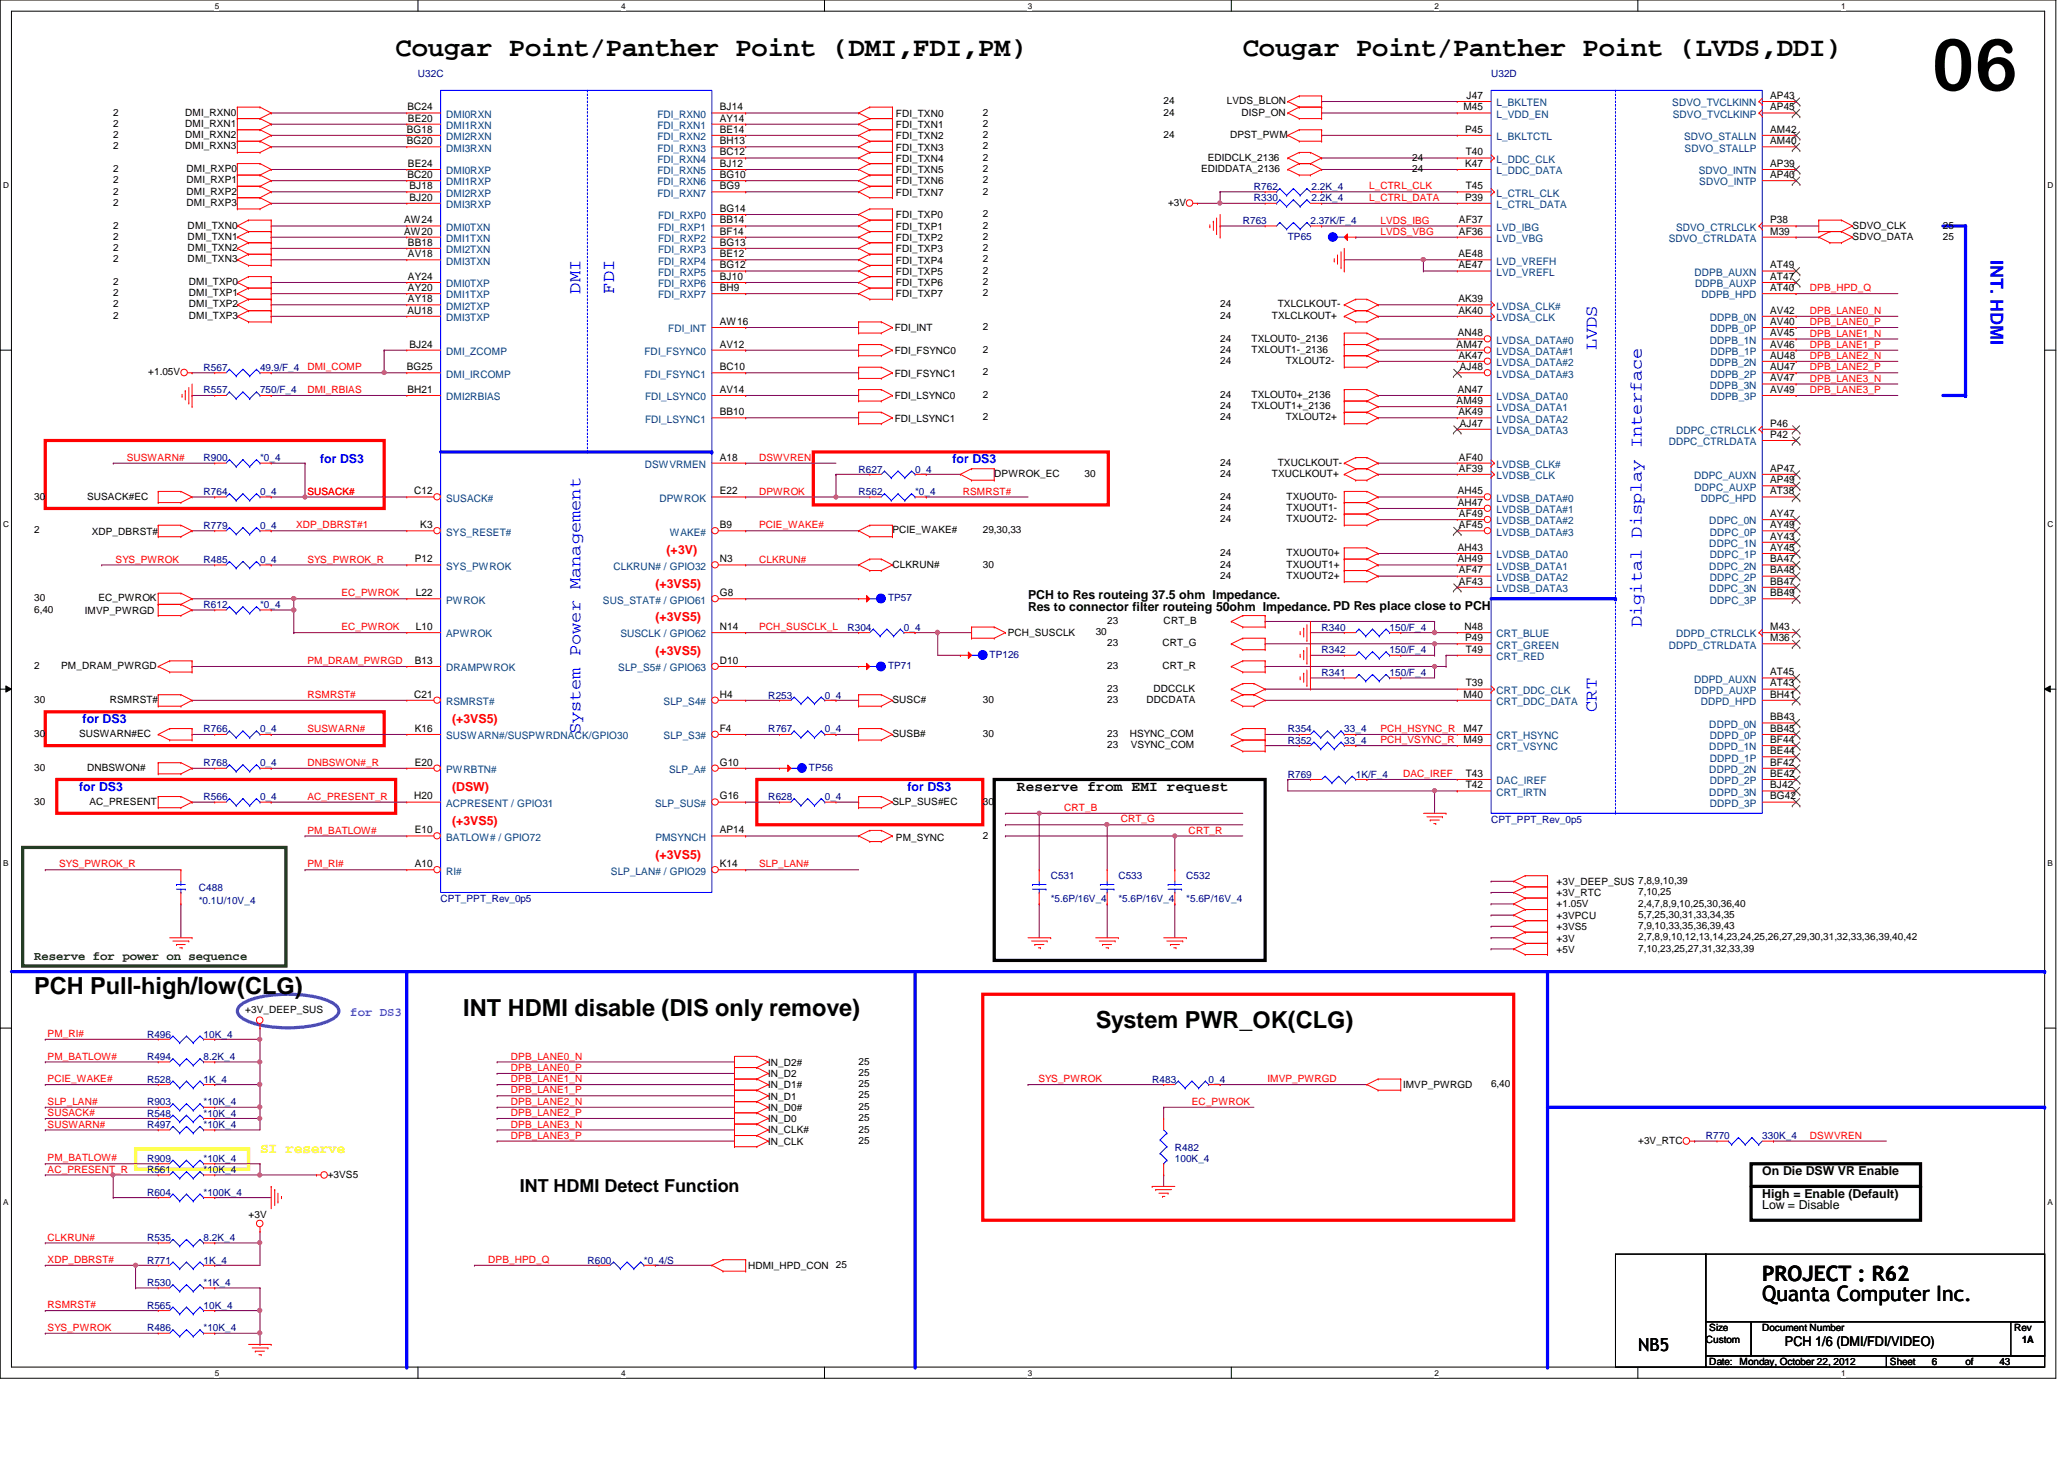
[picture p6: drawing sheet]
<svg xmlns="http://www.w3.org/2000/svg" width="297mm" height="210mm" viewBox="0 0 297 210" stroke-linecap="round" stroke-linejoin="round" font-family="sans-serif">
<defs><g id="words">
<text font-size="10.4" x="278" y="13">06</text>
<g font-size="3.9">
<text x="56.9" y="8.1">Cougar Point/Panther Point (DMI,FDI,PM)</text>
<text x="178.9" y="8.1">Cougar Point/Panther Point (LVDS,DDI)</text>
</g>
<g font-size="3.4">
<text x="4.9" y="143">PCH Pull-high/low(CLG)</text>
<text x="66.7" y="146.2">INT HDMI disable (DIS only remove)</text>
<text x="157.7" y="147.8">System PWR_OK(CLG)</text>
</g>
<g font-size="3">
<text x="253.6" y="184.2">PROJECT : R62</text>
<text x="253.6" y="187.2">Quanta Computer Inc.</text>
</g>
<g font-size="2.6" fill="#00f">
<text x="286.5" y="37.4" transform="rotate(90 286.5 37.4)">INT. HDMI</text>
<text x="83.5" y="42.2" transform="rotate(-90 83.5 42.2)">DMI</text>
<text x="88.4" y="42.2" transform="rotate(-90 88.4 42.2)">FDI</text>
<text x="229.8" y="50.4" transform="rotate(-90 229.8 50.4)">LVDS</text>
<text x="236.3" y="90.2" transform="rotate(-90 236.3 90.2)">Digital Display Interface</text>
<text x="83.5" y="105.7" transform="rotate(-90 83.5 105.7)">System Power Management</text>
<text x="229.8" y="102.4" transform="rotate(-90 229.8 102.4)">CRT</text>
</g>
<g font-size="2.6">
<text x="74.8" y="171.4">INT HDMI Detect Function</text>
<text x="235.8" y="194.3">NB5</text>
</g>
<text font-size="2.1" x="146.3" y="113.8">Reserve from EMI request</text>
<text font-size="2.1" fill="#ff0" x="37.4" y="165.9">SI reserve</text>
<text font-size="1.9" x="256.9" y="193.6">PCH 1/6 (DMI/FDI/VIDEO)</text>
<g font-size="1.8" fill="#00f">
<text x="46.1" y="66.7">for DS3</text>
<text x="137.1" y="66.7">for DS3</text>
<text x="11.9" y="104.1">for DS3</text>
<text x="11.4" y="113.8">for DS3</text>
<text x="130.6" y="113.8">for DS3</text>
</g>
<g font-size="1.8" fill="#f00">
<text x="95.9" y="79.7">(+3V)</text>
<text x="94.3" y="84.5">(+3VS5)</text>
<text x="94.3" y="89.4">(+3VS5)</text>
<text x="94.3" y="94.3">(+3VS5)</text>
<text x="65.1" y="104.1">(+3VS5)</text>
<text x="65.1" y="113.8">(DSW)</text>
<text x="65.1" y="118.7">(+3VS5)</text>
<text x="94.3" y="123.6">(+3VS5)</text>
</g>
<g font-size="1.8">
<text x="148" y="86.1">PCH to Res routeing 37.5 ohm Impedance.</text>
<text x="148" y="88">Res to connector filter routeing 50ohm Impedance. PD Res place close to PCH</text>
<text x="253.6" y="169.1">On Die DSW VR Enable</text>
<text x="253.6" y="172.3">High = Enable (Default)</text>
<text x="253.6" y="173.9">Low = Disable</text>
</g>
<text font-size="1.8" fill="#004000" x="4.9" y="138">Reserve for power on sequence</text>
<text font-size="1.8" fill="#8000ff" x="50.4" y="146.2">for DS3</text>
<g font-size="1.5">
<text x="58.6" y="15.9">BC24</text>
<text x="58.7" y="17.5">BE20</text>
<text x="103.6" y="15.9">BJ14</text>
<text x="103.6" y="17.5">AY14</text>
<text x="210.6" y="15.9">M45</text>
<text x="211.1" y="14.2">J47</text>
<text x="254.8" y="15.9">AP45</text>
<text x="254.8" y="14.2">AP43</text>
<text x="58.5" y="19.1">BG18</text>
<text x="58.5" y="20.7">BG20</text>
<text x="103.6" y="19.1">BE14</text>
<text x="103.6" y="20.7">BH13</text>
<text x="103.6" y="22.4">BC12</text>
<text x="210.9" y="19.1">P45</text>
<text x="210.9" y="22.4">T40</text>
<text x="254.8" y="20.7">AM40</text>
<text x="254.8" y="19.1">AM42</text>
<text x="58.6" y="25.6">BC20</text>
<text x="58.7" y="24">BE24</text>
<text x="58.9" y="27.2">BJ18</text>
<text x="58.9" y="28.9">BJ20</text>
<text x="103.6" y="24">BJ12</text>
<text x="103.6" y="25.6">BG10</text>
<text x="103.6" y="27.2">BG9</text>
<text x="210.9" y="28.9">P39</text>
<text x="210.9" y="24">K47</text>
<text x="210.9" y="27.2">T45</text>
<text x="254.8" y="25.6">AP40</text>
<text x="254.8" y="24">AP39</text>
<text x="58.2" y="32.1">AW24</text>
<text x="58.2" y="33.7">AW20</text>
<text x="58.7" y="35.3">BB18</text>
<text x="103.6" y="30.5">BG14</text>
<text x="103.6" y="32.1">BB14</text>
<text x="103.6" y="33.7">BF14</text>
<text x="103.6" y="35.3">BG13</text>
<text x="210" y="32.1">AF37</text>
<text x="210" y="33.7">AF36</text>
<text x="254.8" y="32.1">P38</text>
<text x="254.8" y="33.7">M39</text>
<text x="58.7" y="37">AV18</text>
<text x="58.7" y="40.3">AY24</text>
<text x="58.7" y="41.9">AY20</text>
<text x="103.6" y="37">BE12</text>
<text x="103.6" y="38.6">BG12</text>
<text x="103.6" y="40.3">BJ10</text>
<text x="103.6" y="41.9">BH9</text>
<text x="209.9" y="37">AE48</text>
<text x="209.9" y="38.6">AE47</text>
<text x="254.8" y="38.6">AT49</text>
<text x="254.8" y="40.3">AT47</text>
<text x="254.8" y="41.9">AT40</text>
<text x="58.6" y="45.1">AU18</text>
<text x="58.7" y="43.5">AY18</text>
<text x="103.6" y="46.7">AW16</text>
<text x="209.9" y="43.5">AK39</text>
<text x="209.9" y="45.1">AK40</text>
<text x="254.8" y="45.1">AV42</text>
<text x="254.8" y="46.7">AV40</text>
<text x="58.5" y="53.3">BG25</text>
<text x="58.9" y="50">BJ24</text>
<text x="103.6" y="50">AV12</text>
<text x="103.6" y="53.3">BC10</text>
<text x="209.6" y="50">AM47</text>
<text x="209.8" y="48.4">AN48</text>
<text x="209.9" y="51.6">AK47</text>
<text x="210.1" y="53.3">AJ48</text>
<text x="254.8" y="48.4">AV45</text>
<text x="254.8" y="51.6">AU48</text>
<text x="254.8" y="50">AV46</text>
<text x="254.8" y="53.3">AU47</text>
<text x="58.6" y="56.5">BH21</text>
<text x="103.6" y="56.5">AV14</text>
<text x="103.6" y="59.7">BB10</text>
<text x="209.6" y="58.1">AM49</text>
<text x="209.8" y="56.5">AN47</text>
<text x="209.9" y="59.7">AK49</text>
<text x="254.8" y="54.9">AV47</text>
<text x="254.8" y="56.5">AV49</text>
<text x="210.1" y="61.4">AJ47</text>
<text x="254.8" y="61.4">P46</text>
<text x="254.8" y="63">P42</text>
<text x="59.6" y="71.1">C12</text>
<text x="103.6" y="71.1">E22</text>
<text x="103.6" y="66.3">A18</text>
<text x="209.8" y="71.1">AH45</text>
<text x="210" y="66.3">AF40</text>
<text x="210" y="67.9">AF39</text>
<text x="254.8" y="67.9">AP47</text>
<text x="254.8" y="69.5">AP49</text>
<text x="254.8" y="71.1">AT38</text>
<text x="60.5" y="76">K3</text>
<text x="103.6" y="76">B9</text>
<text x="209.8" y="72.8">AH47</text>
<text x="210" y="74.4">AF49</text>
<text x="210" y="76">AF45</text>
<text x="254.8" y="74.4">AY47</text>
<text x="254.8" y="77.6">AY43</text>
<text x="254.8" y="76">AY49</text>
<text x="59.7" y="80.9">P12</text>
<text x="103.6" y="80.9">N3</text>
<text x="209.8" y="79.2">AH43</text>
<text x="209.8" y="80.9">AH49</text>
<text x="210" y="82.5">AF47</text>
<text x="254.8" y="80.9">BA47</text>
<text x="254.8" y="79.2">AY45</text>
<text x="254.8" y="82.5">BA48</text>
<text x="59.9" y="85.8">L22</text>
<text x="103.6" y="85.8">G8</text>
<text x="210" y="84.1">AF43</text>
<text x="254.8" y="84.1">BB47</text>
<text x="254.8" y="85.8">BB49</text>
<text x="59.7" y="95.5">B13</text>
<text x="59.9" y="90.6">L10</text>
<text x="103.6" y="95.5">D10</text>
<text x="103.6" y="90.6">N14</text>
<text x="210.8" y="90.6">N48</text>
<text x="210.9" y="92.2">P49</text>
<text x="210.9" y="93.9">T49</text>
<text x="254.8" y="90.6">M43</text>
<text x="254.8" y="92.2">M36</text>
<text x="59.6" y="100.4">C21</text>
<text x="103.6" y="100.4">H4</text>
<text x="210.6" y="100.4">M40</text>
<text x="210.9" y="98.8">T39</text>
<text x="254.8" y="97.2">AT45</text>
<text x="254.8" y="98.8">AT43</text>
<text x="254.8" y="100.4">BH41</text>
<text x="59.7" y="105.3">K16</text>
<text x="103.6" y="105.3">F4</text>
<text x="210.6" y="105.3">M47</text>
<text x="210.6" y="106.9">M49</text>
<text x="254.8" y="103.6">BB43</text>
<text x="254.8" y="106.9">BF44</text>
<text x="254.8" y="105.3">BB45</text>
<text x="59.7" y="110.2">E20</text>
<text x="103.6" y="110.2">G10</text>
<text x="210.9" y="113.4">T42</text>
<text x="210.9" y="111.8">T43</text>
<text x="254.8" y="110.2">BF42</text>
<text x="254.8" y="113.4">BJ42</text>
<text x="254.8" y="111.8">BE42</text>
<text x="254.8" y="108.5">BE44</text>
<text x="59.6" y="115">H20</text>
<text x="59.7" y="119.9">E10</text>
<text x="103.6" y="119.9">AP14</text>
<text x="103.6" y="115">G16</text>
<text x="254.8" y="115">BG42</text>
<text x="59.7" y="124.8">A10</text>
<text x="103.6" y="124.8">K14</text>
</g>
<g font-size="1.5" fill="#004080">
<text x="64.2" y="16.9">DMI0RXN</text>
<text x="94.6" y="16.9">FDI_RXN0</text>
<text x="215.4" y="15.3">L_BKLTEN</text>
<text x="215.4" y="16.9">L_VDD_EN</text>
<text x="240.7" y="15.3">SDVO_TVCLKINN</text>
<text x="240.7" y="16.9">SDVO_TVCLKINP</text>
<text x="64.2" y="18.5">DMI1RXN</text>
<text x="64.2" y="20.2">DMI2RXN</text>
<text x="64.2" y="21.8">DMI3RXN</text>
<text x="94.6" y="18.5">FDI_RXN1</text>
<text x="94.6" y="20.2">FDI_RXN2</text>
<text x="94.6" y="21.8">FDI_RXN3</text>
<text x="94.6" y="23.4">FDI_RXN4</text>
<text x="215.4" y="20.2">L_BKLTCTL</text>
<text x="215.4" y="23.4">L_DDC_CLK</text>
<text x="242.4" y="20.2">SDVO_STALLN</text>
<text x="242.4" y="21.8">SDVO_STALLP</text>
<text x="64.2" y="25.1">DMI0RXP</text>
<text x="64.2" y="26.7">DMI1RXP</text>
<text x="64.2" y="28.3">DMI2RXP</text>
<text x="64.2" y="29.9">DMI3RXP</text>
<text x="94.6" y="25.1">FDI_RXN5</text>
<text x="94.6" y="26.7">FDI_RXN6</text>
<text x="94.6" y="28.3">FDI_RXN7</text>
<text x="215.4" y="28.3">L_CTRL_CLK</text>
<text x="215.4" y="29.9">L_CTRL_DATA</text>
<text x="215.4" y="25.1">L_DDC_DATA</text>
<text x="244.5" y="25.1">SDVO_INTN</text>
<text x="244.6" y="26.7">SDVO_INTP</text>
<text x="64.2" y="33.2">DMI0TXN</text>
<text x="64.2" y="34.8">DMI1TXN</text>
<text x="94.7" y="31.5">FDI_RXP0</text>
<text x="94.7" y="33.2">FDI_RXP1</text>
<text x="94.7" y="34.8">FDI_RXP2</text>
<text x="215.4" y="33.2">LVD_IBG</text>
<text x="215.4" y="34.8">LVD_VBG</text>
<text x="240.2" y="34.8">SDVO_CTRLDATA</text>
<text x="241.2" y="33.2">SDVO_CTRLCLK</text>
<text x="64.2" y="36.4">DMI2TXN</text>
<text x="64.2" y="38.1">DMI3TXN</text>
<text x="64.2" y="41.3">DMI0TXP</text>
<text x="94.7" y="36.4">FDI_RXP3</text>
<text x="94.7" y="38.1">FDI_RXP4</text>
<text x="94.7" y="39.7">FDI_RXP5</text>
<text x="94.7" y="41.3">FDI_RXP6</text>
<text x="215.4" y="38.1">LVD_VREFH</text>
<text x="215.4" y="39.7">LVD_VREFL</text>
<text x="243.9" y="39.7">DDPB_AUXN</text>
<text x="244" y="41.3">DDPB_AUXP</text>
<text x="64.2" y="42.9">DMI1TXP</text>
<text x="64.2" y="44.5">DMI2TXP</text>
<text x="64.2" y="46.2">DMI3TXP</text>
<text x="94.7" y="42.9">FDI_RXP7</text>
<text x="96.2" y="47.8">FDI_INT</text>
<text x="215.4" y="44.5">LVDSA_CLK#</text>
<text x="215.4" y="46.2">LVDSA_CLK</text>
<text x="244.9" y="42.9">DDPB_HPD</text>
<text x="246.1" y="46.2">DDPB_0N</text>
<text x="246.2" y="47.8">DDPB_0P</text>
<text x="64.2" y="51.1">DMI_ZCOMP</text>
<text x="92.7" y="51.1">FDI_FSYNC0</text>
<text x="215.4" y="49.4">LVDSA_DATA#0</text>
<text x="215.4" y="51.1">LVDSA_DATA#1</text>
<text x="215.4" y="52.7">LVDSA_DATA#2</text>
<text x="246.1" y="49.4">DDPB_1N</text>
<text x="246.1" y="52.7">DDPB_2N</text>
<text x="246.2" y="51.1">DDPB_1P</text>
<text x="64.2" y="54.3">DMI_IRCOMP</text>
<text x="64.2" y="57.6">DMI2RBIAS</text>
<text x="92.7" y="54.3">FDI_FSYNC1</text>
<text x="92.8" y="57.6">FDI_LSYNC0</text>
<text x="215.4" y="54.3">LVDSA_DATA#3</text>
<text x="215.4" y="57.6">LVDSA_DATA0</text>
<text x="215.4" y="59.2">LVDSA_DATA1</text>
<text x="246.1" y="55.9">DDPB_3N</text>
<text x="246.2" y="54.3">DDPB_2P</text>
<text x="246.2" y="57.6">DDPB_3P</text>
<text x="92.8" y="60.8">FDI_LSYNC1</text>
<text x="215.4" y="60.8">LVDSA_DATA2</text>
<text x="215.4" y="62.4">LVDSA_DATA3</text>
<text x="240.2" y="64.1">DDPC_CTRLDATA</text>
<text x="241.2" y="62.4">DDPC_CTRLCLK</text>
<text x="92.8" y="67.3">DSWVRMEN</text>
<text x="215.4" y="67.3">LVDSB_CLK#</text>
<text x="215.4" y="68.9">LVDSB_CLK</text>
<text x="243.8" y="68.9">DDPC_AUXN</text>
<text x="243.9" y="70.6">DDPC_AUXP</text>
<text x="64.2" y="77">SYS_RESET#</text>
<text x="64.2" y="72.2">SUSACK#</text>
<text x="94.9" y="72.2">DPWROK</text>
<text x="96.4" y="77">WAKE#</text>
<text x="215.4" y="72.2">LVDSB_DATA#0</text>
<text x="215.4" y="73.8">LVDSB_DATA#1</text>
<text x="215.4" y="75.4">LVDSB_DATA#2</text>
<text x="215.4" y="77">LVDSB_DATA#3</text>
<text x="244.8" y="72.2">DDPC_HPD</text>
<text x="246" y="75.4">DDPC_0N</text>
<text x="246.1" y="77">DDPC_0P</text>
<text x="64.2" y="82">SYS_PWROK</text>
<text x="88.3" y="82">CLKRUN# / GPIO32</text>
<text x="215.4" y="80.3">LVDSB_DATA0</text>
<text x="215.4" y="82">LVDSB_DATA1</text>
<text x="215.4" y="83.6">LVDSB_DATA2</text>
<text x="246" y="78.7">DDPC_1N</text>
<text x="246" y="82">DDPC_2N</text>
<text x="246.1" y="80.3">DDPC_1P</text>
<text x="246.1" y="83.6">DDPC_2P</text>
<text x="64.2" y="86.8">PWROK</text>
<text x="86.8" y="86.8">SUS_STAT# / GPIO61</text>
<text x="215.4" y="85.2">LVDSB_DATA3</text>
<text x="246" y="85.2">DDPC_3N</text>
<text x="246.1" y="86.8">DDPC_3P</text>
<text x="64.2" y="91.7">APWROK</text>
<text x="89.3" y="91.7">SUSCLK / GPIO62</text>
<text x="215.4" y="91.7">CRT_BLUE</text>
<text x="215.4" y="93.3">CRT_GREEN</text>
<text x="215.4" y="95">CRT_RED</text>
<text x="240.2" y="93.3">DDPD_CTRLDATA</text>
<text x="241.2" y="91.7">DDPD_CTRLCLK</text>
<text x="64.2" y="101.4">RSMRST#</text>
<text x="64.2" y="96.6">DRAMPWROK</text>
<text x="89" y="96.6">SLP_S5# / GPIO63</text>
<text x="95.5" y="101.4">SLP_S4#</text>
<text x="215.4" y="99.8">CRT_DDC_CLK</text>
<text x="215.4" y="101.4">CRT_DDC_DATA</text>
<text x="243.8" y="98.2">DDPD_AUXN</text>
<text x="243.9" y="99.8">DDPD_AUXP</text>
<text x="244.8" y="101.4">DDPD_HPD</text>
<text x="64.2" y="106.3">SUSWARN#/SUSPWRDNACK/GPIO30</text>
<text x="95.5" y="106.3">SLP_S3#</text>
<text x="215.4" y="106.3">CRT_HSYNC</text>
<text x="215.4" y="107.9">CRT_VSYNC</text>
<text x="246" y="104.7">DDPD_0N</text>
<text x="246" y="107.9">DDPD_1N</text>
<text x="246.1" y="106.3">DDPD_0P</text>
<text x="64.2" y="111.2">PWRBTN#</text>
<text x="96.3" y="111.2">SLP_A#</text>
<text x="215.4" y="112.8">DAC_IREF</text>
<text x="246" y="111.2">DDPD_2N</text>
<text x="246.1" y="112.8">DDPD_2P</text>
<text x="246.1" y="109.6">DDPD_1P</text>
<text x="64.2" y="116.1">ACPRESENT / GPIO31</text>
<text x="94.3" y="116.1">SLP_SUS#</text>
<text x="215.4" y="114.5">CRT_IRTN</text>
<text x="246" y="114.5">DDPD_3N</text>
<text x="246.1" y="116.1">DDPD_3P</text>
<text x="64.2" y="125.8">RI#</text>
<text x="64.2" y="120.9">BATLOW# / GPIO72</text>
<text x="87.9" y="125.8">SLP_LAN# / GPIO29</text>
<text x="94.3" y="120.9">PMSYNCH</text>
</g>
<g font-size="1.4" fill="#000080">
<text x="60.2" y="11.1">U32C</text>
<text x="214.6" y="11.1">U32D</text>
<text x="180.5" y="27.3">R762</text>
<text x="180.5" y="29">R330</text>
<text x="188.8" y="27.3">2.2K_4</text>
<text x="188.8" y="29">2.2K_4</text>
<text x="178.9" y="32.2">R763</text>
<text x="185.3" y="34.5">TP65</text>
<text x="188.6" y="32.2">2.37K/F_4</text>
<text x="29.3" y="53.3">R567</text>
<text x="37.4" y="53.3">49.9/F_4</text>
<text x="29.3" y="56.6">R557</text>
<text x="37.4" y="56.6">750/F_4</text>
<text x="29.3" y="66.4">R900</text>
<text x="29.3" y="71.2">R764</text>
<text x="37.4" y="66.4">*0_4</text>
<text x="37.4" y="71.2">0_4</text>
<text x="123.6" y="71.2">R562</text>
<text x="123.6" y="68">R627</text>
<text x="131.7" y="71.2">*0_4</text>
<text x="131.7" y="68">0_4</text>
<text x="29.3" y="76.1">R779</text>
<text x="37.4" y="76.1">0_4</text>
<text x="29.3" y="81">R485</text>
<text x="37.4" y="81">0_4</text>
<text x="29.3" y="87.5">R612</text>
<text x="37.4" y="87.5">*0_4</text>
<text x="127.8" y="86.5">TP57</text>
<text x="122" y="90.8">R304</text>
<text x="130.1" y="90.8">0_4</text>
<text x="142.4" y="94.7">TP126</text>
<text x="190.2" y="94">R342</text>
<text x="190.2" y="90.8">R340</text>
<text x="200" y="94">150/F_4</text>
<text x="200" y="90.8">150/F_4</text>
<text x="110.6" y="100.5">R253</text>
<text x="118.7" y="100.5">0_4</text>
<text x="127.8" y="96.3">TP71</text>
<text x="190.2" y="97.2">R341</text>
<text x="200" y="97.2">150/F_4</text>
<text x="29.3" y="105.4">R766</text>
<text x="37.4" y="105.4">0_4</text>
<text x="110.6" y="105.4">R767</text>
<text x="118.7" y="105.4">0_4</text>
<text x="185.3" y="107">R352</text>
<text x="185.3" y="105.4">R354</text>
<text x="193.5" y="107">33_4</text>
<text x="193.5" y="105.4">33_4</text>
<text x="29.3" y="110.2">R768</text>
<text x="37.4" y="110.2">0_4</text>
<text x="116.4" y="110.9">TP56</text>
<text x="185.3" y="111.9">R769</text>
<text x="195.1" y="111.9">1K/F_4</text>
<text x="29.3" y="115.1">R566</text>
<text x="37.4" y="115.1">0_4</text>
<text x="110.6" y="115.1">R628</text>
<text x="118.7" y="115.1">0_4</text>
<text x="214.6" y="118.4">CPT_PPT_Rev_0p5</text>
<text x="28.6" y="128.1">C488</text>
<text x="28.6" y="130.1">*0.1U/10V_4</text>
<text x="63.4" y="129.8">CPT_PPT_Rev_0p5</text>
<text x="151.2" y="126.5">C531</text>
<text x="151.2" y="129.8">*5.6P/16V_4</text>
<text x="160.9" y="126.5">C533</text>
<text x="160.9" y="129.8">*5.6P/16V_4</text>
<text x="170.7" y="126.5">C532</text>
<text x="170.7" y="129.8">*5.6P/16V_4</text>
<text x="21.2" y="149.3">R496</text>
<text x="29.3" y="149.3">10K_4</text>
<text x="21.2" y="152.5">R494</text>
<text x="21.2" y="155.8">R528</text>
<text x="29.3" y="152.5">8.2K_4</text>
<text x="29.3" y="155.8">1K_4</text>
<text x="165.8" y="155.8">R483</text>
<text x="173.9" y="155.8">0_4</text>
<text x="21.2" y="159">R903</text>
<text x="21.2" y="160.7">R548</text>
<text x="29.3" y="159">*10K_4</text>
<text x="29.3" y="160.7">*10K_4</text>
<text x="21.2" y="162.3">R497</text>
<text x="21.2" y="167.1">R909</text>
<text x="29.3" y="162.3">*10K_4</text>
<text x="29.3" y="167.1">*10K_4</text>
<text x="169.1" y="165.5">R482</text>
<text x="169.1" y="167.1">100K_4</text>
<text x="245.5" y="163.9">R770</text>
<text x="253.6" y="163.9">330K_4</text>
<text x="21.2" y="172">R604</text>
<text x="21.2" y="168.8">R561</text>
<text x="29.3" y="172">*100K_4</text>
<text x="29.3" y="168.8">*10K_4</text>
<text x="21.2" y="178.5">R535</text>
<text x="29.3" y="178.5">8.2K_4</text>
<text x="21.2" y="185">R530</text>
<text x="21.2" y="181.8">R771</text>
<text x="29.3" y="185">*1K_4</text>
<text x="29.3" y="181.8">1K_4</text>
<text x="84.5" y="181.8">R600</text>
<text x="92.7" y="181.8">*0_4/S</text>
<text x="21.2" y="191.5">R486</text>
<text x="21.2" y="188.3">R565</text>
<text x="29.3" y="191.5">*10K_4</text>
<text x="29.3" y="188.3">10K_4</text>
</g>
<g font-size="1.4">
<text x="16.3" y="16.6">2</text>
<text x="26.7" y="16.6">DMI_RXN0</text>
<text x="128.9" y="16.8">FDI_TXN0</text>
<text x="141.4" y="16.6">2</text>
<text x="167.5" y="15">24</text>
<text x="167.5" y="16.6">24</text>
<text x="176.6" y="15">LVDS_BLON</text>
<text x="178.7" y="16.6">DISP_ON</text>
<text x="16.3" y="18.2">2</text>
<text x="16.3" y="19.9">2</text>
<text x="16.3" y="21.5">2</text>
<text x="26.7" y="18.2">DMI_RXN1</text>
<text x="26.7" y="19.9">DMI_RXN2</text>
<text x="26.7" y="21.5">DMI_RXN3</text>
<text x="128.9" y="18.4">FDI_TXN1</text>
<text x="128.9" y="20">FDI_TXN2</text>
<text x="128.9" y="21.7">FDI_TXN3</text>
<text x="128.9" y="23.3">FDI_TXN4</text>
<text x="141.4" y="18.2">2</text>
<text x="141.4" y="19.9">2</text>
<text x="141.4" y="21.5">2</text>
<text x="141.4" y="23.1">2</text>
<text x="167.5" y="19.9">24</text>
<text x="173.8" y="23.1">EDIDCLK_2136</text>
<text x="177" y="19.9">DPST_PWM</text>
<text x="203.2" y="23.1">24</text>
<text x="16.3" y="24.8">2</text>
<text x="16.3" y="26.4">2</text>
<text x="16.3" y="28">2</text>
<text x="16.3" y="29.6">2</text>
<text x="26.8" y="24.8">DMI_RXP0</text>
<text x="26.8" y="26.4">DMI_RXP1</text>
<text x="26.8" y="28">DMI_RXP2</text>
<text x="26.8" y="29.6">DMI_RXP3</text>
<text x="128.9" y="24.9">FDI_TXN5</text>
<text x="128.9" y="26.5">FDI_TXN6</text>
<text x="128.9" y="28.2">FDI_TXN7</text>
<text x="141.4" y="24.8">2</text>
<text x="141.4" y="26.4">2</text>
<text x="141.4" y="28">2</text>
<text x="168.1" y="29.6">+3V</text>
<text x="172.8" y="24.8">EDIDDATA_2136</text>
<text x="203.2" y="24.8">24</text>
<text x="16.3" y="32.9">2</text>
<text x="16.3" y="34.5">2</text>
<text x="27" y="32.9">DMI_TXN0</text>
<text x="27" y="34.5">DMI_TXN1</text>
<text x="128.9" y="33">FDI_TXP1</text>
<text x="128.9" y="31.4">FDI_TXP0</text>
<text x="128.9" y="34.7">FDI_TXP2</text>
<text x="141.4" y="32.9">2</text>
<text x="141.4" y="31.2">2</text>
<text x="141.4" y="34.5">2</text>
<text x="266.6" y="34.5">SDVO_DATA</text>
<text x="266.6" y="32.9">SDVO_CLK</text>
<text x="279.6" y="34.5">25</text>
<text x="279.6" y="32.9">25</text>
<text x="16.3" y="41">2</text>
<text x="16.3" y="36.1">2</text>
<text x="16.3" y="37.8">2</text>
<text x="27" y="36.1">DMI_TXN2</text>
<text x="27" y="37.8">DMI_TXN3</text>
<text x="27.2" y="41">DMI_TXP0</text>
<text x="128.9" y="37.9">FDI_TXP4</text>
<text x="128.9" y="39.5">FDI_TXP5</text>
<text x="128.9" y="41.1">FDI_TXP6</text>
<text x="128.9" y="36.3">FDI_TXP3</text>
<text x="141.4" y="37.8">2</text>
<text x="141.4" y="39.4">2</text>
<text x="141.4" y="41">2</text>
<text x="141.4" y="36.1">2</text>
<text x="16.3" y="42.6">2</text>
<text x="16.3" y="44.2">2</text>
<text x="16.3" y="45.9">2</text>
<text x="27.2" y="42.6">DMI_TXP1</text>
<text x="27.2" y="44.2">DMI_TXP2</text>
<text x="27.2" y="45.9">DMI_TXP3</text>
<text x="128.8" y="47.7">FDI_INT</text>
<text x="128.9" y="42.8">FDI_TXP7</text>
<text x="141.4" y="47.5">2</text>
<text x="141.4" y="42.6">2</text>
<text x="175.6" y="44.2">24</text>
<text x="175.6" y="45.9">24</text>
<text x="183" y="45.9">TXLCLKOUT+</text>
<text x="183.9" y="44.2">TXLCLKOUT-</text>
<text x="128.8" y="50.9">FDI_FSYNC0</text>
<text x="141.4" y="50.8">2</text>
<text x="175.6" y="50.8">24</text>
<text x="175.6" y="49.1">24</text>
<text x="175.6" y="52.4">24</text>
<text x="180.1" y="50.8">TXLOUT1-_2136</text>
<text x="180.1" y="49.1">TXLOUT0-_2136</text>
<text x="185" y="52.4">TXLOUT2-</text>
<text x="21.3" y="54">+1.05V</text>
<text x="128.8" y="54.2">FDI_FSYNC1</text>
<text x="128.8" y="57.4">FDI_LSYNC0</text>
<text x="141.4" y="54">2</text>
<text x="141.4" y="57.3">2</text>
<text x="175.6" y="58.9">24</text>
<text x="175.6" y="57.3">24</text>
<text x="180.1" y="58.9">TXLOUT1+_2136</text>
<text x="180.1" y="57.3">TXLOUT0+_2136</text>
<text x="128.8" y="60.7">FDI_LSYNC1</text>
<text x="141.4" y="60.5">2</text>
<text x="175.6" y="60.5">24</text>
<text x="185" y="60.5">TXLOUT2+</text>
<text x="4.9" y="71.9">30</text>
<text x="12.5" y="71.9">SUSACK#EC</text>
<text x="143.1" y="68.6">DPWROK_EC</text>
<text x="156.1" y="68.6">30</text>
<text x="175.6" y="67">24</text>
<text x="175.6" y="71.9">24</text>
<text x="175.6" y="68.6">24</text>
<text x="183" y="68.6">TXUCLKOUT+</text>
<text x="183.9" y="67">TXUCLKOUT-</text>
<text x="185.2" y="71.9">TXUOUT0-</text>
<text x="4.9" y="76.8">2</text>
<text x="13.2" y="76.9">XDP_DBRST#</text>
<text x="128.4" y="76.8">PCIE_WAKE#</text>
<text x="141.4" y="76.8">29,30,33</text>
<text x="175.6" y="73.5">24</text>
<text x="175.6" y="75.1">24</text>
<text x="185.2" y="73.5">TXUOUT1-</text>
<text x="185.2" y="75.1">TXUOUT2-</text>
<text x="128.4" y="81.7">CLKRUN#</text>
<text x="141.4" y="81.7">30</text>
<text x="175.6" y="81.7">24</text>
<text x="175.6" y="80">24</text>
<text x="175.6" y="83.3">24</text>
<text x="185.2" y="81.7">TXUOUT1+</text>
<text x="185.2" y="80">TXUOUT0+</text>
<text x="185.2" y="83.3">TXUOUT2+</text>
<text x="4.9" y="88.1">6,40</text>
<text x="4.9" y="86.5">30</text>
<text x="12.2" y="88.3">IMVP_PWRGD</text>
<text x="14.2" y="86.5">EC_PWROK</text>
<text x="159.3" y="89.8">23</text>
<text x="167.5" y="89.8">CRT_B</text>
<text x="145" y="91.6">PCH_SUSCLK</text>
<text x="157.7" y="91.4">30</text>
<text x="159.3" y="93">23</text>
<text x="167.3" y="93">CRT_G</text>
<text x="4.9" y="101.1">30</text>
<text x="4.9" y="96.3">2</text>
<text x="8.8" y="96.3">PM_DRAM_PWRGD</text>
<text x="15.8" y="101.1">RSMRST#</text>
<text x="128.4" y="101.1">SUSC#</text>
<text x="141.4" y="101.1">30</text>
<text x="159.3" y="101.1">23</text>
<text x="159.3" y="96.3">23</text>
<text x="159.3" y="99.5">23</text>
<text x="165" y="101.1">DDCDATA</text>
<text x="166" y="99.5">DDCCLK</text>
<text x="167.3" y="96.3">CRT_R</text>
<text x="4.9" y="106">30</text>
<text x="11.4" y="106">SUSWARN#EC</text>
<text x="128.4" y="106">SUSB#</text>
<text x="141.4" y="106">30</text>
<text x="159.3" y="107.7">23</text>
<text x="159.3" y="106">23</text>
<text x="162.6" y="106">HSYNC_COM</text>
<text x="162.7" y="107.7">VSYNC_COM</text>
<text x="4.9" y="110.9">30</text>
<text x="12.5" y="110.9">DNBSWON#</text>
<text x="4.9" y="115.8">30</text>
<text x="12.9" y="115.8">AC_PRESENT</text>
<text x="128.4" y="115.8">SLP_SUS#EC</text>
<text x="141.4" y="115.8">30</text>
<text x="128.9" y="121">PM_SYNC</text>
<text x="141.4" y="120.6">2</text>
<text x="224" y="128.9">+3V_RTC</text>
<text x="224" y="130.6">+1.05V</text>
<text x="224" y="127.3">+3V_DEEP_SUS 7,8,9,10,39</text>
<text x="235.8" y="128.8">7,10,25</text>
<text x="235.8" y="130.4">2,4,7,8,9,10,25,30,36,40</text>
<text x="224" y="135.5">+3V</text>
<text x="224" y="132.2">+3VPCU</text>
<text x="224" y="133.8">+3VS5</text>
<text x="224" y="137.1">+5V</text>
<text x="235.8" y="135.3">2,7,8,9,10,12,13,14,23,24,25,26,27,29,30,31,32,33,36,39,40,42</text>
<text x="235.8" y="132">5,7,25,30,31,33,34,35</text>
<text x="235.8" y="133.6">7,9,10,33,35,36,39,43</text>
<text x="235.8" y="136.9">7,10,23,25,27,31,32,33,39</text>
<text x="35.3" y="145.7">+3V_DEEP_SUS</text>
<text x="110.6" y="153.3">IN_D2#</text>
<text x="110.6" y="154.9">IN_D2</text>
<text x="123.6" y="153.2">25</text>
<text x="123.6" y="154.8">25</text>
<text x="110.6" y="159.9">IN_D0#</text>
<text x="110.6" y="161.5">IN_D0</text>
<text x="110.6" y="156.6">IN_D1#</text>
<text x="110.6" y="158.2">IN_D1</text>
<text x="123.6" y="159.7">25</text>
<text x="123.6" y="161.3">25</text>
<text x="123.6" y="156.4">25</text>
<text x="123.6" y="158">25</text>
<text x="201.9" y="156.6">IMVP_PWRGD</text>
<text x="214.6" y="156.4">6,40</text>
<text x="110.6" y="163.1">IN_CLK#</text>
<text x="110.6" y="164.7">IN_CLK</text>
<text x="123.6" y="162.9">25</text>
<text x="123.6" y="164.5">25</text>
<text x="235.8" y="164.5">+3V_RTC</text>
<text x="47.2" y="169.4">+3VS5</text>
<text x="35.8" y="175.3">+3V</text>
<text x="107.7" y="182.6">HDMI_HPD_CON</text>
<text x="120.3" y="182.4">25</text>
<text x="246" y="191.5">Size</text>
<text x="253.6" y="191.5">Document Number</text>
<text x="289.9" y="191.5">Rev</text>
<text x="245.5" y="193.2">Custom</text>
<text x="246" y="196.4">Date: Monday, October 22, 2012</text>
<text x="272" y="196.4">Sheet</text>
<text x="278" y="196.4">6</text>
<text x="282.9" y="196.4">of</text>
<text x="287.7" y="196.4">43</text>
<text x="291" y="193.2">1A</text>
</g>
<g font-size="1.4" fill="#f00">
<text x="197.1" y="28.9">L_CTRL_DATA</text>
<text x="197.1" y="27.3">L_CTRL_CLK</text>
<text x="198.7" y="33.8">LVDS_VBG</text>
<text x="198.7" y="32.2">LVDS_IBG</text>
<text x="260.5" y="41.9">DPB_HPD_Q</text>
<text x="260.5" y="46.8">DPB_LANE0_P</text>
<text x="260.5" y="45.2">DPB_LANE0_N</text>
<text x="44.2" y="53.3">DMI_COMP</text>
<text x="260.5" y="51.6">DPB_LANE2_N</text>
<text x="260.5" y="53.3">DPB_LANE2_P</text>
<text x="260.5" y="48.4">DPB_LANE1_N</text>
<text x="260.5" y="50">DPB_LANE1_P</text>
<text x="44.2" y="56.6">DMI_RBIAS</text>
<text x="260.5" y="54.9">DPB_LANE3_N</text>
<text x="260.5" y="56.6">DPB_LANE3_P</text>
<text x="18.2" y="66.3">SUSWARN#</text>
<text x="44.2" y="71.2">SUSACK#</text>
<text x="109.3" y="66.3">DSWVREN</text>
<text x="109.3" y="71.2">DPWROK</text>
<text x="138.6" y="71.2">RSMRST#</text>
<text x="42.6" y="76">XDP_DBRST#1</text>
<text x="109.3" y="76">PCIE_WAKE#</text>
<text x="16.6" y="80.9">SYS_PWROK</text>
<text x="44.2" y="80.9">SYS_PWROK_R</text>
<text x="109.3" y="80.9">CLKRUN#</text>
<text x="49.1" y="85.8">EC_PWROK</text>
<text x="44.2" y="95.5">PM_DRAM_PWRGD</text>
<text x="49.1" y="90.7">EC_PWROK</text>
<text x="109.3" y="90.7">PCH_SUSCLK_L</text>
<text x="44.2" y="100.4">RSMRST#</text>
<text x="44.2" y="105.3">SUSWARN#</text>
<text x="198.7" y="106.9">PCH_VSYNC_R</text>
<text x="198.7" y="105.3">PCH_HSYNC_R</text>
<text x="44.2" y="110.2">DNBSWON#_R</text>
<text x="201.9" y="111.8">DAC_IREF</text>
<text x="44.2" y="115.1">AC_PRESENT_R</text>
<text x="44.2" y="119.9">PM_BATLOW#</text>
<text x="153.2" y="116.7">CRT_B</text>
<text x="161.3" y="118.3">CRT_G</text>
<text x="171.1" y="119.9">CRT_R</text>
<text x="8.5" y="124.8">SYS_PWROK_R</text>
<text x="44.2" y="124.8">PM_RI#</text>
<text x="109.3" y="124.8">SLP_LAN#</text>
<text x="6.9" y="149.2">PM_RI#</text>
<text x="6.9" y="152.4">PM_BATLOW#</text>
<text x="6.9" y="155.7">PCIE_WAKE#</text>
<text x="73.5" y="152.4">DPB_LANE0_N</text>
<text x="73.5" y="154.1">DPB_LANE0_P</text>
<text x="73.5" y="155.7">DPB_LANE1_N</text>
<text x="149.4" y="155.7">SYS_PWROK</text>
<text x="182.4" y="155.7">IMVP_PWRGD</text>
<text x="6.9" y="159">SLP_LAN#</text>
<text x="6.9" y="160.6">SUSACK#</text>
<text x="73.5" y="157.3">DPB_LANE1_P</text>
<text x="73.5" y="159">DPB_LANE2_N</text>
<text x="73.5" y="160.6">DPB_LANE2_P</text>
<text x="171.5" y="159">EC_PWROK</text>
<text x="6.9" y="162.2">SUSWARN#</text>
<text x="6.9" y="167.1">PM_BATLOW#</text>
<text x="73.5" y="162.2">DPB_LANE3_N</text>
<text x="73.5" y="163.8">DPB_LANE3_P</text>
<text x="260.5" y="163.8">DSWVREN</text>
<text x="6.9" y="168.7">AC_PRESENT_R</text>
<text x="6.9" y="178.5">CLKRUN#</text>
<text x="6.9" y="181.7">XDP_DBRST#</text>
<text x="70.3" y="181.7">DPB_HPD_Q</text>
<text x="6.9" y="191.5">SYS_PWROK</text>
<text x="6.9" y="188.2">RSMRST#</text>
</g>
<g font-size="1.2">
<text x="30.9" y="1.2">5</text>
<text x="89.4" y="1.2">4</text>
<text x="147.9" y="1.2">3</text>
<text x="206.5" y="1.2">2</text>
<text x="265" y="1.2">1</text>
<text x=".5" y="27.1">D</text>
<text x="294.7" y="27.1">D</text>
<text x=".5" y="75.8">C</text>
<text x="294.7" y="75.8">C</text>
<text x=".5" y="124.6">B</text>
<text x="294.7" y="124.6">B</text>
<text x=".5" y="173.4">A</text>
<text x="294.7" y="173.4">A</text>
<text x="30.9" y="197.9">5</text>
<text x="89.4" y="197.9">4</text>
<text x="147.9" y="197.9">3</text>
<text x="206.5" y="197.9">2</text>
<text x="265" y="197.9">1</text>
</g>
</g></defs>
<path d="M0 0h295.9v198.3h-295.9zM1.6 1.6h292.7v195.1h-292.7z" fill="none" stroke="#000" stroke-width=".14"/>
<g fill="#fff">
<path d="M30.9 .2h.6v1.3h-.6z"/>
<path d="M30.9 196.9h.6v1.3h-.6z"/>
</g>
<path d="M60.2 0v1.6M60.2 196.7v1.6" fill="none" stroke="#000" stroke-width=".14"/>
<g fill="#fff">
<path d="M89.4 .2h.6v1.3h-.6z"/>
<path d="M89.4 196.9h.6v1.3h-.6z"/>
</g>
<path d="M118.7 0v1.6M118.7 196.7v1.6" fill="none" stroke="#000" stroke-width=".14"/>
<g fill="#fff">
<path d="M147.9 .2h.6v1.3h-.6z"/>
<path d="M147.9 196.9h.6v1.3h-.6z"/>
</g>
<path d="M177.2 0v1.6M177.2 196.7v1.6" fill="none" stroke="#000" stroke-width=".14"/>
<g fill="#fff">
<path d="M206.5 .2h.5v1.3h-.5z"/>
<path d="M206.5 196.9h.5v1.3h-.5z"/>
</g>
<path d="M235.7 0v1.6M235.7 196.7v1.6" fill="none" stroke="#000" stroke-width=".14"/>
<g fill="#fff">
<path d="M265 .2h.6v1.3h-.6z"/>
<path d="M265 196.9h.6v1.3h-.6z"/>
<path d="M.5 26h.8v1.3h-.8z"/>
<path d="M294.7 26h.8v1.3h-.8z"/>
<path d="M.5 74.8h.8v1.3h-.8z"/>
<path d="M294.7 74.8h.8v1.3h-.8z"/>
</g>
<path d="M0 50.4h1.6M294.3 50.4h1.6" fill="none" stroke="#000" stroke-width=".14"/>
<g fill="#fff">
<path d="M.5 123.5h.7v1.3h-.7z"/>
<path d="M294.7 123.5h.7v1.3h-.7z"/>
</g>
<path d="M0 99.1h1.6M.8 98.7l.8 .4-.8 .5zM294.3 99.1l.8-.4v.9zM294.3 99.1h1.6" fill="none" stroke="#000" stroke-width=".14"/>
<path d="M.8 98.7l.8 .4-.8 .5zM294.3 99.1l.8-.4v.9z" fill="#000"/>
<g fill="#fff">
<path d="M.5 172.3h.7v1.3h-.7z"/>
<path d="M294.7 172.3h.7v1.3h-.7z"/>
</g>
<path d="M0 147.9h1.6M294.3 147.9h1.6" fill="none" stroke="#000" stroke-width=".14"/>
<path d="M1.6 139.8h292.7" fill="none" stroke="#00f" stroke-width=".47"/>
<circle cx="294.3" cy="139.8" r=".23" fill="#00f"/>
<path d="M252 167.4h24.4v8.2h-24.4zM252 170.7h24.4" fill="none" stroke="#000" stroke-width=".47"/>
<circle cx="276.4" cy="170.7" r=".23" fill="#000"/>
<path d="M279.6 32.5h3.3" fill="none" stroke="#00f" stroke-width=".47"/>
<circle cx="282.9" cy="32.5" r=".23" fill="#00f"/>
<path d="M282.9 32.5v24.4" fill="none" stroke="#00f" stroke-width=".47"/>
<circle cx="282.9" cy="56.9" r=".23" fill="#00f"/>
<path d="M279.6 56.9h3.3" fill="none" stroke="#00f" stroke-width=".47"/>
<circle cx="282.9" cy="56.9" r=".23" fill="#00f"/>
<path d="M222.7 159.3h71.6" fill="none" stroke="#00f" stroke-width=".47"/>
<circle cx="294.3" cy="159.3" r=".23" fill="#00f"/>
<path d="M131.7 139.8v56.9" fill="none" stroke="#00f" stroke-width=".47"/>
<circle cx="131.7" cy="196.7" r=".23" fill="#00f"/>
<path d="M222.7 139.8v56.9" fill="none" stroke="#00f" stroke-width=".47"/>
<circle cx="222.7" cy="196.7" r=".23" fill="#00f"/>
<path d="M58.5 139.8v56.9" fill="none" stroke="#00f" stroke-width=".47"/>
<circle cx="58.5" cy="196.7" r=".23" fill="#00f"/>
<path d="M3.3 121.9h37.8v17.1h-37.8z" fill="none" stroke="#004000" stroke-width=".47"/>
<path d="M143.1 112.1h39v26.1h-39z" fill="none" stroke="#000" stroke-width=".47"/>
<path d="M6.5 63.4h48.8v9.8h-48.8zM117 65h42.5v7.6h-42.5zM6.5 102.4h48.8v4.9h-48.8zM8.2 112.1h48.7v4.9h-48.7zM108.9 112.1h32.5v6.6h-32.5zM141.4 143h76.4v32.6h-76.4z" fill="none" stroke="#f00" stroke-width=".47"/>
<path d="M34.6 144.6a10.2 10.2 0 0 1 5.5-1.5 16.2 16.2 0 0 1 7.7 1.1 1.26 1.26 0 0 1 .8 1.7 4.2 4.2 0 0 1-2.4 1.4 18.9 18.9 0 0 1-10.3-.3 2.19 2.19 0 0 1-1.7-1.5l.1-.5z" fill="none" stroke="#8000ff" stroke-width=".47"/>
<path d="M19.5 165.3h16.3v2.9h-16.3z" fill="none" stroke="#ff0" stroke-width=".47"/>
<g fill="none" stroke="#800040" stroke-width=".14">
<path d="M39 16.3h.1M39 17.9h.1M39 19.5h.1M39 16.3h19.5M39 17.9h19.5M39 19.5h19.5M39 24.4h.1M39 26h.1M39 27.6h.1M39 29.3h.1M39 32.5h.1M39 34.1h.1"/>
<path d="M39 35.7h.1M39 37.4h.1M39 21.1h.1M39 24.4h19.5M39 26h19.5M39 27.6h19.5M39 29.3h19.5M39 32.5h19.5M39 34.1h19.5M39 35.7h19.5M39 37.4h19.5M39 21.1h19.5"/>
<path d="M27.6 53.6h.1M27.6 53.6h3.3M39 40.6h.1M39 42.2h.1M39 43.9h.1M39 45.5h.1M39 40.6h19.5M39 42.2h19.5M39 43.9h19.5M39 45.5h19.5M55.3 50.4h.1M55.3 53.6h.1"/>
<path d="M55.3 53.6h3.2M55.3 50.4h3.2M55.3 50.4v3.2M27.6 95.9h.1M27.6 95.9h30.9M27.6 100.8h.1M27.6 110.5h.1M27.6 115.4h.1M27.6 100.8h30.9M27.6 110.5h3.3M27.6 115.4h3.3M39 105.7h.1"/>
<path d="M39 115.4h.1M39 110.5h.1M39 105.7h19.5M39 110.5h19.5M39 115.4h19.5M107.3 120.3h.1M107.3 120.3h16.3"/>
</g>
<circle cx="55.3" cy="53.6" r=".3" fill="#f0f"/>
<circle cx="55.3" cy="53.6" r=".3" fill="none" stroke="#f0f" stroke-width=".14"/>
<g fill="none" stroke="#800040" stroke-width=".14">
<path d="M107.3 17.9h.1M107.3 16.3h.1M107.3 19.5h.1M107.3 17.9h16.3M107.3 16.3h16.3M107.3 19.5h16.3M107.3 22.7h.1M107.3 24.4h.1M107.3 26h.1M107.3 27.6h.1M107.3 37.4h.1M107.3 39h.1"/>
<path d="M107.3 32.5h.1M107.3 30.9h.1M107.3 34.1h.1M107.3 35.7h.1M107.3 21.1h.1M107.3 22.7h16.3M107.3 24.4h16.3M107.3 26h16.3M107.3 27.6h16.3M107.3 37.4h16.3M107.3 39h16.3M107.3 32.5h16.3"/>
<path d="M107.3 30.9h16.3M107.3 34.1h16.3M107.3 35.7h16.3M107.3 21.1h16.3M258.5 34.1h.1M258.5 32.5h.1M258.5 32.5h3.2M258.5 34.1h3.2M27.6 56.9h.1M27.6 56.9h3.3M39 56.9h.1M39 56.9h19.5"/>
<path d="M107.3 40.6h.1M107.3 42.2h.1M107.3 47.1h.1M107.3 50.4h.1M107.3 53.6h.1M107.3 56.9h.1M107.3 56.9h16.3M107.3 40.6h16.3M107.3 42.2h16.3M107.3 47.1h16.3M107.3 50.4h16.3M107.3 53.6h16.3"/>
<path d="M258.5 52h.1M258.5 55.2h.1M258.5 47.1h.1M258.5 53.6h.1M258.5 48.8h.1M258.5 42.2h.1M258.5 56.9h.1M258.5 50.4h.1M258.5 45.5h.1M258.5 56.9h14.6M258.5 42.2h14.6M258.5 47.1h14.6"/>
<path d="M258.5 50.4h14.6M258.5 53.6h14.6M258.5 52h14.6M258.5 55.2h14.6M258.5 48.8h14.6M258.5 45.5h14.6M39 76.4h.1M39 76.4h19.5M107.3 60.1h.1M107.3 66.6h.1M107.3 76.4h.1M107.3 60.1h16.3"/>
<path d="M107.3 76.4h16.3M107.3 66.6h13M120.3 71.5h.1M120.3 71.5h4.9M39 81.3h.1M39 81.3h19.5M42.3 91h.1M42.3 91h16.2M107.3 81.3h.1M107.3 86.1h.1M107.3 95.9h.1M107.3 81.3h16.3"/>
<path d="M107.3 86.1h16.3M107.3 95.9h16.3M107.3 110.5h.1M107.3 115.4h.1M107.3 105.7h.1M107.3 100.8h.1M107.3 110.5h4.9M107.3 115.4h4.9M107.3 105.7h4.9M107.3 100.8h4.9M120.3 105.7h.1M120.3 100.8h.1"/>
<path d="M120.3 105.7h3.3M120.3 100.8h3.3M43.9 120.3h.1M43.9 125.1h.1M43.9 120.3h14.6M43.9 125.1h14.6M107.3 125.1h.1M107.3 125.1h16.3"/>
</g>
<circle cx="120.3" cy="71.5" r=".3" fill="#f0f"/>
<circle cx="120.3" cy="71.5" r=".3" fill="none" stroke="#f0f" stroke-width=".14"/>
<path d="M133.3 71.5h.1M133.3 71.5h14.7M14.6 81.3h.1M14.6 81.3h16.3M42.3 86.1h.1M42.3 86.1h16.2" fill="none" stroke="#800040" stroke-width=".14"/>
<circle cx="42.3" cy="86.1" r=".31" fill="#f0f"/>
<circle cx="42.3" cy="86.1" r=".31" fill="none" stroke="#f0f" stroke-width=".14"/>
<path d="M37.4 193.4h.1M37.4 191.8v1.6" fill="none" stroke="#800040" stroke-width=".14"/>
<circle cx="37.4" cy="191.8" r=".3" fill="#f0f"/>
<circle cx="37.4" cy="191.8" r=".3" fill="none" stroke="#f0f" stroke-width=".14"/>
<path d="M30.9 185.3h.1M30.9 185.3h6.5M37.4 185.3h.1M37.4 185.3v3.3" fill="none" stroke="#800040" stroke-width=".14"/>
<circle cx="37.4" cy="188.5" r=".31" fill="#f0f"/>
<circle cx="37.4" cy="188.5" r=".31" fill="none" stroke="#f0f" stroke-width=".14"/>
<path d="M37.4 178.8h.1M37.4 178.8v3.2h-6.5M19.5 182h.1M19.5 182h3.3M30.9 182h.1" fill="none" stroke="#800040" stroke-width=".14"/>
<circle cx="19.5" cy="182" r=".3" fill="#f0f"/>
<circle cx="19.5" cy="182" r=".3" fill="none" stroke="#f0f" stroke-width=".14"/>
<path d="M6.5 178.8h.1M6.5 178.8h16.3M30.9 178.8h.1M30.9 178.8h6.5M37.4 178.8h.1M37.4 177.2v1.6M6.5 191.8h.1M6.5 191.8h16.3M30.9 191.8h.1M30.9 191.8h6.5" fill="none" stroke="#800040" stroke-width=".14"/>
<circle cx="37.4" cy="178.8" r=".3" fill="#f0f"/>
<circle cx="37.4" cy="178.8" r=".3" fill="none" stroke="#f0f" stroke-width=".14"/>
<g fill="none" stroke="#800040" stroke-width=".14">
<path d="M6.5 149.5h.1M6.5 152.8h.1M6.5 156h.1M6.5 159.3h.1M6.5 149.5h16.3M6.5 152.8h16.3M6.5 156h16.3M6.5 159.3h16.3M30.9 149.5h.1M30.9 152.8h.1M30.9 156h.1M30.9 159.3h.1"/>
<path d="M30.9 152.8h6.5M30.9 156h6.5M37.4 152.8h.1M37.4 147.9h.1M37.4 156h.1M37.4 147.9v1.6h-6.5M37.4 152.8v6.5h-6.5M30.9 162.6h.1M30.9 169h6.5M37.4 160.9h.1M37.4 169h.1M37.4 160.9v1.7h-6.5"/>
<path d="M6.5 188.6h.1M6.5 182h.1M6.5 188.6h16.3M6.5 182h13M19.5 182h.1M19.5 185.3h.1M19.5 182v3.3M19.5 185.3h3.3M30.9 188.6h.1M30.9 188.6h6.5"/>
</g>
<circle cx="37.4" cy="159.3" r=".3" fill="#f0f"/>
<circle cx="37.4" cy="159.3" r=".3" fill="none" stroke="#f0f" stroke-width=".14"/>
<circle cx="37.4" cy="156" r=".31" fill="#f0f"/>
<circle cx="37.4" cy="156" r=".31" fill="none" stroke="#f0f" stroke-width=".14"/>
<path d="M37.4 149.5h.1M37.4 149.5v3.3" fill="none" stroke="#800040" stroke-width=".14"/>
<circle cx="37.4" cy="152.8" r=".3" fill="#f0f"/>
<circle cx="37.4" cy="152.8" r=".3" fill="none" stroke="#f0f" stroke-width=".14"/>
<circle cx="37.4" cy="149.5" r=".3" fill="#f0f"/>
<circle cx="37.4" cy="149.5" r=".3" fill="none" stroke="#f0f" stroke-width=".14"/>
<path d="M16.3 169h.1M16.3 169h6.5" fill="none" stroke="#800040" stroke-width=".14"/>
<circle cx="16.3" cy="169" r=".3" fill="#f0f"/>
<circle cx="16.3" cy="169" r=".3" fill="none" stroke="#f0f" stroke-width=".14"/>
<path d="M43.9 71.5h.1M43.9 71.5h14.6M27.6 105.7h.1M27.6 105.7h3.3M6.5 162.6h.1M6.5 162.6h16.3M37.4 188.6h.1M37.4 188.6v3.2" fill="none" stroke="#800040" stroke-width=".14"/>
<circle cx="43.9" cy="71.5" r=".3" fill="#f0f"/>
<circle cx="43.9" cy="71.5" r=".3" fill="none" stroke="#f0f" stroke-width=".14"/>
<g fill="none" stroke="#800040" stroke-width=".14">
<path d="M39 53.6h.1M39 53.6h16.3M107.3 91h.1M107.3 91h16.3M135 91h.1M135 91v3.3M214.6 134.9h.1M214.6 131.7h.1M214.6 128.4h.1M214.6 133.3h.1M214.6 136.5h.1M214.6 134.9h3.2"/>
<path d="M214.6 131.7h3.2M214.6 128.4h3.2M214.6 133.3h3.2M214.6 136.5h3.2M71.5 152.8h.1M71.5 154.4h.1M71.5 156h.1M71.5 157.6h.1M71.5 159.3h.1M71.5 159.3h34.2M71.5 152.8h34.2M71.5 154.4h34.2"/>
<path d="M71.5 156h34.2M71.5 157.6h34.2M167.5 159.3h.1M167.5 159.3v1.6M167.5 159.3h13M71.5 160.9h.1M71.5 162.6h.1M71.5 164.2h.1M71.5 164.2h34.2M71.5 160.9h34.2M71.5 162.6h34.2M167.5 169h.1"/>
<path d="M167.5 169v1.7M243.9 164.2h.1M243.9 164.2h3.2M255.2 164.2h.1M255.2 164.2h16.3M68.3 182h.1M68.3 182h17.9M94.3 182h.1M94.3 182h8.1"/>
</g>
<circle cx="134.9" cy="91" r=".31" fill="#f0f"/>
<circle cx="134.9" cy="91" r=".31" fill="none" stroke="#f0f" stroke-width=".14"/>
<path d="M195.1 34.1h.1M195.1 34.1h14.6M135 91h.1M135 91h4.8M206.5 91h.1M206.5 91h3.2" fill="none" stroke="#800040" stroke-width=".14"/>
<circle cx="206.4" cy="91" r=".31" fill="#f0f"/>
<circle cx="206.4" cy="91" r=".31" fill="none" stroke="#f0f" stroke-width=".14"/>
<path d="M182.1 89.4h.1M182.1 95.9h.1M182.1 89.4h24.4M182.1 95.9h24.4M188.6 94.3h.1M188.6 97.5h.1M188.6 94.3h4.9M188.6 97.5h4.9M201.6 97.5h.1M201.6 97.5h4.9M206.5 89.4h.1M206.5 89.4v1.6" fill="none" stroke="#800040" stroke-width=".14"/>
<circle cx="206.5" cy="95.9" r=".3" fill="#f0f"/>
<circle cx="206.5" cy="95.9" r=".3" fill="none" stroke="#f0f" stroke-width=".14"/>
<g fill="none" stroke="#800040" stroke-width=".14">
<path d="M190.2 14.6h.1M190.2 16.3h.1M190.2 19.5h.1M190.2 14.6h19.5M190.2 16.3h19.5M190.2 19.5h19.5M175.6 29.3h.1M175.6 27.6h.1M175.6 29.3h6.5M175.6 27.6h6.5M175.6 27.6v1.7M190.2 24.4h.1"/>
<path d="M190.2 24.4h19.5M182.1 99.1h.1M182.1 99.1h27.6M188.6 91h.1M188.6 91h4.9M206.5 95.9h.1M206.5 95.9v1.6M185.3 112.1h.1M185.3 112.1v1.7M185.3 112.1h3.3M196.7 112.1h.1M196.7 112.1h13"/>
<path d="M206.5 113.8h.1M206.5 113.8v3.2"/>
</g>
<circle cx="175.6" cy="29.2" r=".3" fill="#f0f"/>
<circle cx="175.6" cy="29.2" r=".3" fill="none" stroke="#f0f" stroke-width=".14"/>
<path d="M175.6 32.5h.1M175.6 32.5h6.5M190.2 29.3h.1M190.2 27.6h.1M190.2 32.5h.1M190.2 32.5h19.5M190.2 29.3h19.5M190.2 27.6h19.5M204.8 37.4h.1M204.8 37.4v1.6" fill="none" stroke="#800040" stroke-width=".14"/>
<circle cx="204.8" cy="37.3" r=".31" fill="#f0f"/>
<circle cx="204.8" cy="37.3" r=".31" fill="none" stroke="#f0f" stroke-width=".14"/>
<g fill="none" stroke="#800040" stroke-width=".14">
<path d="M172.3 29.3h.1M172.3 29.3h3.3M190.2 22.7h.1M190.2 22.7h19.5M193.5 37.4h.1M193.5 37.4h16.2M204.8 39h.1M204.8 37.4h.1M204.8 39h4.9M182.1 105.7h4.9M182.1 100.8h27.6M185.3 113.8h24.4"/>
<path d="M187 105.7h.1M195.1 107.3h.1M195.1 105.7h.1M195.1 107.3h14.6M195.1 105.7h14.6M206.5 113.8h.1M209.7 113.8h.1M209.7 100.8h.1"/>
</g>
<circle cx="206.5" cy="113.7" r=".3" fill="#f0f"/>
<circle cx="206.5" cy="113.7" r=".3" fill="none" stroke="#f0f" stroke-width=".14"/>
<path d="M201.6 91h.1M201.6 91h4.9M206.5 92.6h.1M206.5 92.6h3.2" fill="none" stroke="#800040" stroke-width=".14"/>
<circle cx="206.5" cy="92.6" r=".3" fill="#f0f"/>
<circle cx="206.5" cy="92.6" r=".3" fill="none" stroke="#f0f" stroke-width=".14"/>
<g fill="none" stroke="#800040" stroke-width=".14">
<path d="M182.1 92.6h.1M182.1 92.6h24.4v1.7M201.6 94.3h.1M201.6 94.3h4.9M206.5 94.3h.1M206.5 95.9h.1M206.5 95.9h1.6M208.1 94.3h.1M208.1 95.9h.1M208.1 94.3h1.6M208.1 94.3v1.6M149.6 117h.1"/>
<path d="M149.6 117h29.3M182.1 107.3h4.9M187 107.3h.1M6.5 125.1h.1M6.5 125.1h19.5M26 130h.1M26 130v4.9M148 156h.1M148 156h19.5M175.6 156h.1M175.6 156h21.1"/>
</g>
<circle cx="149.6" cy="117" r=".3" fill="#f0f"/>
<circle cx="149.6" cy="117" r=".3" fill="none" stroke="#f0f" stroke-width=".14"/>
<path d="M159.3 118.7h.1M159.3 118.7h19.6" fill="none" stroke="#800040" stroke-width=".14"/>
<circle cx="159.3" cy="118.6" r=".3" fill="#f0f"/>
<circle cx="159.3" cy="118.6" r=".3" fill="none" stroke="#f0f" stroke-width=".14"/>
<g fill="none" stroke="#800040" stroke-width=".14">
<path d="M144.7 118.7h.1M144.7 118.7h14.6M149.6 117h.1M149.6 117v8.1M159.3 118.7h.1M159.3 118.7v6.4M149.6 130h.1M149.6 130v4.9M159.3 130h.1M159.3 130v4.9M169.1 120.3h.1M169.1 130h.1"/>
<path d="M169.1 120.3h9.8M169.1 120.3v4.8M169.1 130v4.9"/>
</g>
<circle cx="169.1" cy="120.3" r=".3" fill="#f0f"/>
<circle cx="169.1" cy="120.3" r=".3" fill="none" stroke="#f0f" stroke-width=".14"/>
<g fill="none" stroke="#800040" stroke-width=".14">
<path d="M198.3 43.9h.1M198.3 45.5h.1M198.3 50.4h.1M198.3 52h.1M198.3 48.8h.1M198.3 58.5h.1M198.3 56.9h.1M198.3 43.9h11.4M198.3 45.5h11.4M198.3 50.4h11.4M198.3 52h11.4M198.3 48.8h11.4"/>
<path d="M198.3 58.5h11.4M198.3 56.9h11.4M16.3 66.6h.1M16.3 66.6h14.6M27.6 71.5h3.3M30.9 71.5h.1M39 71.5h.1M39 66.6h4.9M39 71.5h4.9M43.9 66.6h.1M43.9 71.5h.1M43.9 66.6v4.9"/>
<path d="M107.3 71.5h.1M120.3 68.2h.1M120.3 68.2h4.9M120.3 68.2v3.3h-13M133.3 68.2h.1M133.3 68.2h4.9M198.3 60.1h.1M198.3 79.6h.1M198.3 68.2h.1M198.3 66.6h.1M198.3 73.2h.1M198.3 71.5h.1"/>
<path d="M198.3 74.8h.1M198.3 60.1h11.4M198.3 79.6h11.4M198.3 68.2h11.4M198.3 66.6h11.4M198.3 73.2h11.4M198.3 71.5h11.4M198.3 74.8h11.4M27.6 86.1h.1M27.6 86.1h14.7M131.7 91h.1M131.7 91h3.3"/>
<path d="M135 94.3h3.2M138.2 94.3h.1M198.3 81.3h.1M198.3 82.9h.1M198.3 81.3h11.4M198.3 82.9h11.4M120.3 115.4h3.3M123.6 115.4h.1M144.7 117h.1M144.7 117h4.9M144.7 120.3h.1M144.7 120.3h24.4"/>
<path d="M214.6 130h.1M214.6 130h3.2M6.5 169h.1M6.5 169h9.8M16.3 172.3h.1M16.3 169h.1M16.3 172.3h6.5M16.3 169v3.3M30.9 172.3h.1M30.9 160.9h.1M30.9 172.3h8.1M30.9 160.9h6.5"/>
</g>
<circle cx="37.4" cy="160.9" r=".3" fill="#f0f"/>
<circle cx="37.4" cy="160.9" r=".3" fill="none" stroke="#f0f" stroke-width=".14"/>
<path d="M27.6 76.4h.1M27.6 76.4h3.3M42.3 87.8h.1M42.3 86.1v1.7M214.6 126.8h.1M214.6 126.8h3.2M37.4 159.3h.1M37.4 159.3v1.6M6.5 160.9h.1M6.5 160.9h16.3" fill="none" stroke="#800040" stroke-width=".14"/>
<circle cx="42.3" cy="87.8" r=".31" fill="#f0f"/>
<circle cx="42.3" cy="87.8" r=".31" fill="none" stroke="#f0f" stroke-width=".14"/>
<g fill="none" stroke="#800040" stroke-width=".14">
<path d="M27.6 87.8h.1M27.6 87.8h3.3M39 87.8h3.3M42.3 87.8h.1M42.3 91h.1M42.3 87.8v3.2M6.5 167.4h.1M6.5 167.4h16.3M30.9 167.4h6.5M37.4 167.4h.1M37.4 169h.1M37.4 167.4v1.6"/>
<path d="M37.4 169h8.1M45.5 169h.1"/>
</g>
<circle cx="37.4" cy="169" r=".3" fill="#f0f"/>
<circle cx="37.4" cy="169" r=".3" fill="none" stroke="#f0f" stroke-width=".14"/>
<g fill="none" stroke="#f00" stroke-width=".14">
<path d="M34.2 17.1h.1M34.2 15.4h.1M34.2 18.7h.1M34.2 15.4h3.2M34.2 17.1h3.2M34.2 15.4v6.5M34.2 18.7h3.2M37.4 15.4h.1M37.4 17.1h.1M37.4 18.7h.1M37.4 15.4l1.6 .9M37.4 17.1l1.6 .8"/>
<path d="M37.4 18.7l1.6 .8M39 16.3h.1M39 17.9h.1M39 19.5h.1M39 16.3l-1.6 .8M39 17.9l-1.6 .8M39 19.5l-1.6 .8M123.6 16.3h.1M123.6 17.9h.1M123.6 19.5h.1M123.6 16.3l1.6 .8M123.6 17.9l1.6 .8"/>
<path d="M123.6 19.5l1.6 .8M125.2 15.4h.1M125.2 17.1h.1M125.2 18.7h.1M125.2 15.4h3.2M125.2 17.1h3.2M125.2 18.7h3.2M125.2 15.4l-1.6 .9M125.2 17.1l-1.6 .8M125.2 18.7l-1.6 .8M128.4 17.1h.1M128.4 15.4h.1"/>
<path d="M128.4 18.7h.1M128.4 15.4v13M185.3 14.6h.1M185.3 16.3h.1M185.3 19.5h.1M185.3 14.6l1.7 .8M185.3 16.3l1.7 .8M185.3 19.5l1.7 .8M187 15.4h.1M187 13.8h.1M187 17.1h.1M187 18.7h.1"/>
<path d="M187 15.4h3.2M187 17.1h3.2M187 18.7h3.2M187 13.8h3.2M187 13.8l-1.7 .8M187 15.4l-1.7 .9M187 18.7l-1.7 .8M190.2 15.4h.1M190.2 13.8h.1M190.2 17.1h.1M190.2 18.7h.1M190.2 13.8v3.3"/>
<path d="M190.2 18.7v1.6M34.2 20.3h.1M34.2 21.9h.1M34.2 25.2h.1M34.2 23.5h.1M34.2 26.8h.1M34.2 28.4h.1M34.2 30.1h.1M34.2 32.5h.1M34.2 34.1h.1M34.2 35.7h.1M34.2 37.4h.1"/>
<path d="M34.2 23.5v6.6M34.2 20.3h3.2M34.2 21.9h3.2M34.2 23.5h3.2M34.2 25.2h3.2M34.2 26.8h3.2M34.2 28.4h3.2M34.2 30.1h3.2M34.2 32.5l1.6 .8M34.2 34.1l1.6 .8M34.2 35.7l1.6 .9M34.2 37.4l1.6 .8"/>
<path d="M35.8 31.7h.1M35.8 33.3h.1M35.8 34.9h.1M35.8 36.6h.1M35.8 38.2h.1M35.8 39.8h.1M35.8 31.7l-1.6 .8M35.8 31.7h3.2M35.8 33.3h3.2M35.8 33.3l-1.6 .8M35.8 34.9h3.2M35.8 34.9l-1.6 .8"/>
<path d="M35.8 36.6h3.2M35.8 36.6l-1.6 .8M35.8 38.2h3.2M35.8 39.8l-1.6 .8M35.8 39.8h3.2M37.4 20.3h.1M37.4 21.9h.1M37.4 23.5h.1M37.4 25.2h.1M37.4 26.8h.1M37.4 28.4h.1M37.4 30.1h.1"/>
<path d="M37.4 20.3l1.6 .8M37.4 23.5l1.6 .9M37.4 25.2l1.6 .8M37.4 26.8l1.6 .8M37.4 28.4l1.6 .9M39 21.1h.1M39 24.4h.1M39 26h.1M39 27.6h.1M39 29.3h.1M39 31.7h.1M39 33.3h.1"/>
<path d="M39 34.9h.1M39 36.6h.1M39 38.2h.1M39 39.8h.1M39 21.1l-1.6 .8M39 24.4l-1.6 .8M39 26l-1.6 .8M39 27.6l-1.6 .8M39 29.3l-1.6 .8M39 31.7v6.5M39 39.8v6.5M123.6 21.1h.1"/>
<path d="M123.6 22.7h.1M123.6 24.4h.1M123.6 26h.1M123.6 27.6h.1M123.6 37.4h.1M123.6 39h.1M123.6 32.5h.1M123.6 30.9h.1M123.6 34.1h.1M123.6 35.7h.1M123.6 21.1l1.6 .8M123.6 22.7l1.6 .8"/>
<path d="M123.6 24.4l1.6 .8M123.6 26l1.6 .8M123.6 27.6l1.6 .8M123.6 37.4l1.6 .8M123.6 39l1.6 .8M123.6 32.5l1.6 .8M123.6 30.9l1.6 .8M123.6 34.1l1.6 .8M123.6 35.7l1.6 .9M125.2 20.3h.1M125.2 21.9h.1M125.2 23.5h.1"/>
<path d="M125.2 25.2h.1M125.2 26.8h.1M125.2 28.4h.1M125.2 36.6h.1M125.2 38.2h.1M125.2 39.8h.1M125.2 31.7h.1M125.2 33.3h.1M125.2 30.1h.1M125.2 34.9h.1M125.2 20.3h3.2M125.2 21.9h3.2"/>
<path d="M125.2 23.5h3.2M125.2 25.2h3.2M125.2 26.8h3.2M125.2 28.4h3.2M125.2 30.1h3.2M125.2 31.7h3.2M125.2 33.3h3.2M125.2 34.9h3.2M125.2 36.6h3.2M125.2 38.2h3.2M125.2 39.8h3.2M125.2 20.3l-1.6 .8"/>
<path d="M125.2 21.9l-1.6 .8M125.2 23.5l-1.6 .9M125.2 25.2l-1.6 .8M125.2 26.8l-1.6 .8M125.2 36.6l-1.6 .8M125.2 38.2l-1.6 .8M125.2 39.8l-1.6 .8M125.2 31.7l-1.6 .8M125.2 30.1l-1.6 .8M125.2 33.3l-1.6 .8M125.2 34.9l-1.6 .8M128.4 20.3h.1"/>
<path d="M128.4 21.9h.1M128.4 23.5h.1M128.4 25.2h.1M128.4 26.8h.1M128.4 28.4h.1M128.4 38.2h.1M128.4 36.6h.1M128.4 39.8h.1M128.4 33.3h.1M128.4 31.7h.1M128.4 30.1h.1M128.4 34.9h.1"/>
<path d="M128.4 30.1v13M171.7 29.3h.6M172.3 29.3h.1M174.1 32.6h.1M174.1 32.3v.3M174.6 31.8h.1M174.6 31.8v1.3M175.1 33.6h.1M175.1 31.4v2.2M175.6 34.1h.1M175.6 30.9v3.2M182.1 27.6h.1"/>
<path d="M182.1 27.6h1.6M185.3 24.4h.1M185.3 22.7h.1M185.3 24.4l1.7 .8M185.3 22.7l1.7 .8M187 20.3h.1M187 25.2h.1M187 23.5h.1M187 21.9h.1M187 20.3h3.2M187 21.9h1.6M187 23.5h1.6"/>
<path d="M187 25.2h1.6M187 23.5l-1.7 .9M187 21.9l-1.7 .8M188.6 25.2h.1M188.6 23.5h.1M188.6 21.9h.1M188.6 23.5l1.6 .9M188.6 21.9l1.6 .8M188.6 27.6h1.6M190.2 20.3h.1M190.2 24.4h.1M190.2 22.7h.1"/>
<path d="M190.2 27.6h.1M190.2 24.4l-1.6 .8M190.2 22.7l-1.6 .8M192 37.5h.1M192 37.2v.3M192.5 36.7h.1M192.5 36.7v1.3M193 38.5h.1M193 36.2v2.3M193.5 39h.1M193.5 35.7v3.3M261.7 34.1h.1"/>
<path d="M261.7 31.7h.1M261.7 33.3h.1M261.7 31.7h3.3M261.7 33.3h3.3M261.7 34.1l1.7 .8M261.7 31.7v1.6M263.4 33.3h.1M263.4 34.9h.1M263.4 34.9h1.6M263.4 33.3l-1.7 .8M265 33.3h.1M265 34.9h.1"/>
<path d="M265 31.7h.1M265 33.3l1.6 .8M265 31.7l1.6 .8M266.6 34.1h.1M266.6 32.5h.1M266.6 34.1l-1.6 .8M266.6 32.5l-1.6 .8M26.2 57h.1M26.2 56.7v.3M26.7 56.2h.1M26.7 56.2v1.3M27 53.6h.6"/>
<path d="M27.2 58h.1M27.2 55.8v2.2M27.6 58.5h.1M27.6 53.6h.1M27.6 55.2v3.3M30.9 53.6h.1M30.9 53.6h1.7M34.2 40.6h.1M34.2 42.2h.1M34.2 43.9h.1M34.2 45.5h.1M34.2 40.6l1.6 .8"/>
<path d="M34.2 42.2l1.6 .9M34.2 43.9l1.6 .8M34.2 45.5l1.6 .8M35.8 41.4h.1M35.8 43.1h.1M35.8 44.7h.1M35.8 46.3h.1M35.8 41.4h3.2M35.8 41.4l-1.6 .8M35.8 43.1h3.2M35.8 43.1l-1.6 .8M35.8 44.7h3.2"/>
<path d="M35.8 44.7l-1.6 .8M35.8 46.3h3.2M37.4 53.6h1.6M39 41.4h.1M39 43.1h.1M39 44.7h.1M39 46.3h.1M39 53.6h.1M123.6 40.6h.1M123.6 42.2h.1M123.6 47.9h.1M123.6 46.3h.1"/>
<path d="M123.6 51.2h.1M123.6 49.6h.1M123.6 54.4h.1M123.6 52.8h.1M123.6 57.7h.1M123.6 56h.1M123.6 59.3h.1M123.6 46.3h3.2M123.6 40.6l1.6 .8M123.6 42.2l1.6 .9M123.6 47.9h3.2M123.6 46.3v1.6"/>
<path d="M123.6 49.6v1.6M123.6 52.8v1.6M123.6 56v1.7M123.6 59.3v1.7M123.6 49.6h3.2M123.6 51.2h3.2M123.6 52.8h3.2M123.6 54.4h3.2M123.6 56h3.2M123.6 57.7h3.2M123.6 59.3h3.2M125.2 41.4h.1"/>
<path d="M125.2 43.1h.1M125.2 41.4h3.2M125.2 43.1h3.2M125.2 41.4l-1.6 .8M126.8 46.3h.1M126.8 47.9h.1M126.8 49.6h.1M126.8 51.2h.1M126.8 52.8h.1M126.8 54.4h.1M126.8 56h.1M126.8 57.7h.1"/>
<path d="M126.8 59.3h.1M126.8 46.3l1.6 .8M126.8 49.6l1.6 .8M126.8 52.8l1.6 .8M126.8 56l1.6 .9M126.8 59.3l1.6 .8M128.4 41.4h.1M128.4 43.1h.1M128.4 47.1h.1M128.4 50.4h.1M128.4 53.6h.1M128.4 56.9h.1"/>
<path d="M128.4 47.1l-1.6 .8M128.4 50.4l-1.6 .8M128.4 53.6l-1.6 .8M128.4 56.9l-1.6 .8M193.5 43.9h.1M193.5 45.5h.1M193.5 59.3h.1M193.5 57.7h.1M193.5 56h.1M193.5 51.2h.1M193.5 49.6h.1M193.5 52.8h.1"/>
<path d="M193.5 47.9h.1M193.5 47.9h3.2M193.5 49.6h3.2M193.5 51.2h3.2M193.5 52.8h3.2M193.5 56h3.2M193.5 57.7h3.2M193.5 59.3h3.2M193.5 47.9v4.9M193.5 56v5M193.5 43.9l1.6 .8M193.5 45.5l1.6 .8"/>
<path d="M195.1 44.7h.1M195.1 43.1h.1M195.1 46.3h.1M195.1 43.1h1.6M195.1 44.7h1.6M195.1 46.3h1.6M195.1 43.1l-1.6 .8M195.1 44.7l-1.6 .8M196.7 44.7h.1M196.7 43.1h.1M196.7 46.3h.1M196.7 57.7h.1"/>
<path d="M196.7 59.3h.1M196.7 56h.1M196.7 49.6h.1M196.7 51.2h.1M196.7 52.8h.1M196.7 47.9h.1M196.7 43.1l1.6 .8M196.7 44.7l1.6 .8M196.7 57.7l1.6 .8M196.7 59.3l1.6 .8M196.7 56l1.6 .9M196.7 49.6l1.6 .8"/>
<path d="M196.7 51.2l1.6 .8M196.7 47.9l1.6 .9M198.3 43.9h.1M198.3 45.5h.1M198.3 58.5h.1M198.3 56.9h.1M198.3 50.4h.1M198.3 52h.1M198.3 48.8h.1M198.3 43.9l-1.6 .8M198.3 45.5l-1.6 .8M198.3 58.5l-1.6 .8"/>
<path d="M198.3 56.9l-1.6 .8M198.3 50.4l-1.6 .8M198.3 52l-1.6 .8M198.3 48.8l-1.6 .8M22.8 77.2h.1M22.8 75.6h.1M22.8 72.3h.1M22.8 70.7h.1M22.8 70.7v1.6M22.8 75.6v1.6M22.8 75.6h3.2M22.8 77.2h3.2"/>
<path d="M22.8 72.3h3.2M22.8 70.7h3.2M26 75.6h.1M26 77.2h.1M26 70.7h.1M26 72.3h.1M26 75.6l1.6 .8M26 70.7l1.6 .8M27.6 76.4h.1M27.6 71.5h.1M27.6 76.4l-1.6 .8M27.6 71.5l-1.6 .8"/>
<path d="M30.9 76.4h.1M30.9 76.4h1.7M37.4 76.4h1.6M39 76.4h.1M123.6 61h.1M123.6 76.4h.1M123.6 61h3.2M123.6 76.4l1.6 .8M125.2 75.6h.1M125.2 77.2h.1M125.2 71.5h.1M125.2 68.2h.1"/>
<path d="M125.2 75.6h3.2M125.2 77.2h3.2M125.2 75.6l-1.6 .8M125.2 71.5h1.6M125.2 68.2h1.6M126.8 61h.1M128.4 60.1h.1M128.4 75.6h.1M128.4 77.2h.1M128.4 75.6v1.6M128.4 60.1l-1.6 .9M131.7 71.5h1.6"/>
<path d="M131.7 68.2h1.6M133.3 71.5h.1M133.3 68.2h.1M138.2 68.2h.1M138.2 68.2l1.6 .9M139.8 67.4h.1M139.8 69.1h.1M139.8 69.1h3.3M139.8 67.4h3.3M139.8 67.4l-1.6 .8M143.1 67.4h.1M143.1 69.1h.1"/>
<path d="M143.1 67.4v1.7M193.5 78.8h.1M193.5 61h.1M193.5 68.2h.1M193.5 66.6h.1M193.5 72.3h.1M193.5 74h.1M193.5 70.7h.1M193.5 75.6h.1M193.5 61h3.2M193.5 75.6h3.2M193.5 70.7v4.9"/>
<path d="M193.5 78.8v4.9M193.5 78.8h3.2M193.5 68.2l1.6 .9M193.5 66.6l1.6 .8M193.5 74h3.2M193.5 72.3h3.2M193.5 70.7h3.2M195.1 69.1h.1M195.1 67.4h.1M195.1 65.8h.1M195.1 69.1h1.6M195.1 67.4h1.6"/>
<path d="M195.1 67.4l-1.6 .8M195.1 65.8h1.6M195.1 65.8l-1.6 .8M196.7 78.8h.1M196.7 61h.1M196.7 69.1h.1M196.7 67.4h.1M196.7 65.8h.1M196.7 74h.1M196.7 72.3h.1M196.7 70.7h.1M196.7 75.6h.1"/>
<path d="M196.7 78.8l1.6 .8M196.7 67.4l1.6 .8M196.7 65.8l1.6 .8M196.7 72.3l1.6 .9M196.7 70.7l1.6 .8M196.7 74l1.6 .8M198.3 79.6h.1M198.3 60.1h.1M198.3 68.2h.1M198.3 66.6h.1M198.3 73.2h.1M198.3 71.5h.1"/>
<path d="M198.3 74.8h.1M198.3 79.6l-1.6 .8M198.3 60.1l-1.6 .9M198.3 68.2l-1.6 .9M198.3 66.6l-1.6 .8M198.3 73.2l-1.6 .8M198.3 71.5l-1.6 .8M198.3 74.8l-1.6 .8M22.8 95.9h.1M22.8 99.9h.1M22.8 87h.1M22.8 85.3h.1"/>
<path d="M22.8 88.6h.1M22.8 95.9l1.6 .8M22.8 85.3v3.3M22.8 99.9v1.7M22.8 99.9h3.2M22.8 85.3h3.2M22.8 87h3.2M22.8 88.6h3.2M24.4 95.1h.1M24.4 96.7h.1M24.4 95.1l-1.6 .8M24.4 95.1h3.2"/>
<path d="M24.4 96.7h3.2M26 99.9h.1M26 85.3h.1M26 87h.1M26 88.6h.1M26 99.9l1.6 .9M26 85.3l1.6 .8M26 87l1.6 .8M27.6 95.1h.1M27.6 96.7h.1M27.6 86.1h.1M27.6 87.8h.1"/>
<path d="M27.6 95.1v1.6M27.6 86.1l-1.6 .9M27.6 87.8l-1.6 .8M123.6 81.3h.1M123.6 99.9h.1M123.6 91h.1M123.6 99.9h3.2M123.6 99.9v1.7M123.6 81.3l1.6 .8M123.6 91h1.6M125.2 80.4h.1M125.2 82.1h.1"/>
<path d="M125.2 80.4l-1.6 .9M125.2 80.4h1.6M125.2 82.1h1.6M126.8 80.4h.1M126.8 82.1h.1M126.8 99.9h.1M126.8 80.4l1.6 .9M126.8 99.9l1.6 .9M128.4 81.3h.1M128.4 81.3l-1.6 .8M130.1 91h1.6M131.7 91h.1"/>
<path d="M139.8 91.8h.1M139.8 90.2h.1M139.8 90.2h3.3M139.8 91.8h3.3M139.8 90.2v1.6M143.1 90.2h.1M143.1 91.8h.1M143.1 90.2l1.6 .8M144.7 91h.1M144.7 91l-1.6 .8M177.2 89.4h.1M177.2 92.6h.1"/>
<path d="M177.2 95.9h.1M177.2 99.1h.1M177.2 89.4l1.7 .8M177.2 92.6l1.7 .9M177.2 95.9l1.7 .8M177.2 99.1l1.7 .8M178.9 88.6h.1M178.9 90.2h.1M178.9 91.8h.1M178.9 93.5h.1M178.9 95.1h.1M178.9 96.7h.1"/>
<path d="M178.9 98.3h.1M178.9 99.9h.1M178.9 95.1h3.2M178.9 96.7h3.2M178.9 99.9h1.6M178.9 90.2h3.2M178.9 91.8h3.2M178.9 88.6l-1.7 .8M178.9 88.6h3.2M178.9 91.8l-1.7 .8M178.9 93.5h3.2M178.9 95.1l-1.7 .8"/>
<path d="M178.9 98.3l-1.7 .8M178.9 98.3h1.6M178.9 99.9l-1.7 .9M180.5 98.3h.1M180.5 99.9h.1M180.5 98.3l1.6 .8M180.5 99.9l1.6 .9M182.1 88.6h.1M182.1 90.2h.1M182.1 91.8h.1M182.1 93.5h.1M182.1 95.1h.1"/>
<path d="M182.1 96.7h.1M182.1 99.1h.1M182.1 88.6v1.6M182.1 91.8v1.7M182.1 95.1v1.6M182.1 99.1l-1.6 .8M187.1 91.2h.1M187.1 94.4h.1M187.1 97.7h.1M187.1 90.8v.4M187.1 94.1v.3M187.1 97.4v.3"/>
<path d="M187.6 90.4h.1M187.6 93.6h.1M187.6 96.9h.1M187.6 90.4v1.3M187.6 93.6v1.3M187.6 96.9v1.3M188.1 92.2h.1M188.1 95.4h.1M188.1 98.6h.1M188.1 89.9v2.3M188.1 93.1v2.3M188.1 96.4v2.2"/>
<path d="M188.6 92.6h.1M188.6 95.9h.1M188.6 99.1h.1M188.6 89.4v9.7M193.5 80.4h.1M193.5 82.1h.1M193.5 83.7h.1M193.5 80.4h3.2M193.5 82.1h3.2M193.5 83.7h3.2M196.7 82.1h.1M196.7 80.4h.1"/>
<path d="M196.7 83.7h.1M196.7 80.4l1.6 .9M196.7 82.1l1.6 .8M198.3 81.3h.1M198.3 82.9h.1M198.3 81.3l-1.6 .8M198.3 82.9l-1.6 .8M22.8 111.3h.1M22.8 109.7h.1M22.8 101.6h.1M22.8 116.2h.1M22.8 114.6h.1"/>
<path d="M22.8 105.7h.1M22.8 109.7h3.2M22.8 111.3h3.2M22.8 109.7v1.6M22.8 114.6v1.6M22.8 101.6h3.2M22.8 114.6h3.2M22.8 116.2h3.2M22.8 105.7l1.6 .8M24.4 104.8h.1M24.4 106.5h.1M24.4 104.8h3.2"/>
<path d="M24.4 106.5h3.2M24.4 104.8l-1.6 .9M26 109.7h.1M26 111.3h.1M26 101.6h.1M26 114.6h.1M26 116.2h.1M26 109.7l1.6 .8M26 114.6l1.6 .8M27.6 110.5h.1M27.6 100.8h.1M27.6 115.4h.1"/>
<path d="M27.6 104.8h.1M27.6 106.5h.1M27.6 104.8v1.7M27.6 110.5l-1.6 .8M27.6 100.8l-1.6 .8M27.6 115.4l-1.6 .8M30.9 105.7h.1M30.9 115.4h.1M30.9 105.7h1.7M30.9 115.4h1.7M37.4 105.7h1.6M37.4 115.4h1.6"/>
<path d="M39 105.7h.1M39 115.4h.1M123.6 101.6h.1M123.6 106.5h.1M123.6 104.8h.1M123.6 116.2h.1M123.6 114.6h.1M123.6 101.6h3.2M123.6 114.6h3.2M123.6 116.2h3.2M123.6 104.8v1.7M123.6 114.6v1.6"/>
<path d="M123.6 104.8h3.2M123.6 106.5h3.2M125.2 119.5h.1M125.2 119.5l-1.6 .8M125.2 119.5h1.6M126.8 119.5h.1M126.8 101.6h.1M126.8 104.8h.1M126.8 106.5h.1M126.8 114.6h.1M126.8 116.2h.1M126.8 119.5l1.6 .8"/>
<path d="M126.8 104.8l1.6 .9M126.8 114.6l1.6 .8M128.4 100.8h.1M128.4 105.7h.1M128.4 115.4h.1M128.4 100.8l-1.6 .8M128.4 105.7l-1.6 .8M128.4 115.4l-1.6 .8M177.2 107.3h.1M177.2 105.7h.1M177.2 100.8h.1M177.2 107.3l1.7 .8"/>
<path d="M177.2 105.7l1.7 .8M177.2 100.8l1.7 .8M178.9 106.5h.1M178.9 108.1h.1M178.9 104.8h.1M178.9 101.6h.1M178.9 101.6h1.6M178.9 104.8h3.2M178.9 106.5h3.2M178.9 106.5l-1.7 .8M178.9 108.1h3.2M178.9 104.8l-1.7 .9"/>
<path d="M180.5 101.6h.1M182.1 106.5h.1M182.1 108.1h.1M182.1 104.8h.1M182.1 100.8h.1M182.1 104.8v3.3M182.1 100.8l-1.6 .8M187 107.3h.1M187 107.3h1.6M188.6 112.1h.1M188.6 112.1h1.6M193.5 107.3h1.6"/>
<path d="M195.1 107.3h.1M195.1 112.1h1.6M196.7 112.1h.1M204.8 117h3.3M205.4 117.5h2.2M205.8 118h.1M205.8 118h1.3M206.3 118.5h.3M206.6 118.5h.1M207.6 117.5h.1M208.1 117h.1M24.4 134.9h3.2"/>
<path d="M24.9 135.4h2.3M25.4 135.9h.1M25.4 135.9h1.3M25.9 136.4h.3M26.2 136.4h.1M27.2 135.4h.1M27.6 134.9h.1M123.6 120.3h.1M123.6 120.3l1.6 .8M125.2 121.1h.1M125.2 121.1h1.6M126.8 121.1h.1"/>
<path d="M128.4 120.3h.1M128.4 120.3l-1.6 .8M148 134.9h3.2M148.5 135.4h2.2M148.9 135.9h.1M148.9 135.9h1.3M149.4 136.4h.3M149.6 125.1h.1M149.6 130h.1M149.6 125.1v1.7M149.6 128.4v1.6M149.7 136.4h.1"/>
<path d="M150.7 135.4h.1M151.2 134.9h.1M157.7 134.9h3.2M158.2 135.4h2.3M158.7 135.9h.1M158.7 135.9h1.3M159.2 136.4h.3M159.3 125.1h.1M159.3 130h.1M159.3 125.1v1.7M159.3 128.4v1.6M159.5 136.4h.1"/>
<path d="M160.5 135.4h.1M160.9 134.9h.1M167.5 134.9h3.2M167.9 135.4h2.3M168.4 135.9h.1M168.4 135.9h1.4M168.9 136.4h.3M169.2 136.4h.1M170.2 135.4h.1M170.7 134.9h.1M217.8 134.9h.1M217.8 131.7h.1"/>
<path d="M217.8 128.4h.1M217.8 133.3h.1M217.8 136.5h.1M217.8 130h.1M217.8 126.8h.1M217.8 134.9l1.7 .8M217.8 131.7l1.7 .8M217.8 128.4l1.7 .8M217.8 133.3l1.7 .8M217.8 136.5l1.7 .8M217.8 130l1.7 .9M217.8 126.8l1.7 .8"/>
<path d="M219.5 134.1h.1M219.5 135.7h.1M219.5 130.9h.1M219.5 132.5h.1M219.5 127.6h.1M219.5 129.2h.1M219.5 137.3h.1M219.5 126h.1M219.5 134.1h3.2M219.5 134.1l-1.7 .8M219.5 135.7h3.2M219.5 130.9h3.2"/>
<path d="M219.5 130.9l-1.7 .8M219.5 132.5h3.2M219.5 127.6h3.2M219.5 127.6l-1.7 .8M219.5 129.2h3.2M219.5 132.5l-1.7 .8M219.5 135.7l-1.7 .8M219.5 137.3h3.2M219.5 129.2l-1.7 .8M219.5 126h3.2M219.5 126l-1.7 .8M222.7 135.7h.1"/>
<path d="M222.7 134.1h.1M222.7 132.5h.1M222.7 130.9h.1M222.7 129.2h.1M222.7 127.6h.1M222.7 137.3h.1M222.7 126h.1M222.7 126v11.3M22.8 152.8h.1M22.8 152.8h1.6M29.3 152.8h1.6M30.9 152.8h.1"/>
<path d="M37.4 147.9h.1M37.4 147.3v.6M105.7 158.5h.1M105.7 156.8h.1M105.7 155.2h.1M105.7 153.6h.1M105.7 152h.1M105.7 156.8h3.2M105.7 155.2h3.2M105.7 152v13M105.7 158.5h3.2M105.7 152h3.2"/>
<path d="M105.7 153.6h3.2M108.9 158.5h.1M108.9 155.2h.1M108.9 156.8h.1M108.9 152h.1M108.9 153.6h.1M108.9 158.5l1.7 .8M108.9 155.2l1.7 .8M108.9 156.8l1.7 .8M108.9 152l1.7 .8M108.9 153.6l1.7 .8M110.6 159.3h.1"/>
<path d="M110.6 156h.1M110.6 157.6h.1M110.6 152.8h.1M110.6 154.4h.1M110.6 159.3l-1.7 .8M110.6 156l-1.7 .8M110.6 157.6l-1.7 .9M110.6 152.8l-1.7 .8M110.6 154.4l-1.7 .8M196.7 156h.1M196.7 156l1.6 .8M198.3 156.8h.1"/>
<path d="M198.3 155.2h.1M198.3 156.8h3.3M198.3 155.2l-1.6 .8M198.3 155.2h3.3M201.6 155.2h.1M201.6 156.8h.1M201.6 155.2v1.6M22.8 172.3h.1M22.8 169h.1M22.8 178.8h.1M22.8 169h1.6M22.8 172.3h1.6"/>
<path d="M22.8 178.8h1.6M29.3 169h1.6M29.3 172.3h1.6M29.3 178.8h1.6M30.9 172.3h.1M30.9 169h.1M30.9 178.8h.1M37.4 177.2h.1M37.4 176.5v.7M39 170.7h.1M39 170.7v3.2M39.5 171.2h.1"/>
<path d="M39.5 171.2v2.2M40 172.9h.1M40 171.7v1.2M40.5 172.1h.1M40.5 172.1v.4M45.5 169h.1M45.5 169h.7M105.7 163.4h.1M105.7 161.7h.1M105.7 165h.1M105.7 160.1h.1M105.7 161.7h3.2"/>
<path d="M105.7 163.4h3.2M105.7 165h3.2M105.7 160.1h3.2M108.9 161.7h.1M108.9 163.4h.1M108.9 165h.1M108.9 160.1h.1M108.9 161.7l1.7 .9M108.9 163.4l1.7 .8M108.9 160.1l1.7 .8M110.6 162.6h.1M110.6 164.2h.1"/>
<path d="M110.6 160.9h.1M110.6 162.6l-1.7 .8M110.6 164.2l-1.7 .8M110.6 160.9l-1.7 .8M165.8 170.7h.1M165.8 170.7h3.3M166.3 171.2h.1M166.3 171.2h2.3M166.8 171.7h1.3M167.3 172.1h.1M167.3 172.1h.3M167.5 160.9h.1"/>
<path d="M167.5 169h.1M167.5 160.9v1.7M167.5 167.4v1.6M168.1 171.7h.1M243.2 164.2h.7M243.9 164.2h.1M35.8 193.4h3.2M36.3 193.9h2.3M36.7 194.4h.1M36.7 194.4h1.4M37.3 194.9h.3M37.6 194.9h.1"/>
<path d="M38.6 193.9h.1M39 193.4h.1M102.4 182h.1M102.4 182l1.7 .9M104.1 181.2h.1M104.1 182.9h.1M104.1 181.2l-1.7 .8M104.1 181.2h3.2M104.1 182.9h3.2M107.3 181.2h.1M107.3 182.9h.1M107.3 181.2v1.7"/>
<circle cx="171.2" cy="29.2" r=".47"/>
<circle cx="26.5" cy="53.6" r=".47"/>
<circle cx="37.4" cy="146.8" r=".47"/>
<circle cx="37.4" cy="176" r=".47"/>
<circle cx="46.6" cy="169" r=".47"/>
<circle cx="242.7" cy="164.1" r=".48"/>
</g>
<path d="M232.5 180.4h13v16.3h-13zM245.5 180.4h48.8v9.8h-48.8zM245.5 190.2h6.5v4.9h-6.5zM245.5 195.1h26v1.6h-26zM252 190.2h42.3v4.9h-42.3zM271.5 195.1h22.8v1.6h-22.8zM289.4 190.2h4.9v4.9h-4.9z" fill="none" stroke="#000" stroke-width=".14"/>
<g fill="none" stroke="#00f" stroke-width=".14">
<path d="M183.7 27.6h.1M184.2 27.1h.1M184.2 27.1l1 1M184.2 27.1l-.5 .5M185.2 28.1h.1M186.1 27.1h.1M186.1 27.1l1 1M186.1 27.1l-.9 1M187.1 28.1h.1M188.1 27.1h.1M188.1 27.1l.5 .5M188.1 27.1l-1 1"/>
<path d="M33 53.1h.1M33 53.1l-.4 .5M33 53.1l1 1M34 54.1h.1M35 53.1h.1M35 53.1l-1 1M35 53.1l.9 1M35.9 54.1h.1M36.9 53.1h.1M36.9 53.1l-1 1M36.9 53.1l.5 .5M37.4 53.6h.1"/>
<path d="M33 75.9h.1M33 75.9l-.4 .5M33 75.9l1 1M34 76.9h.1M35 75.9h.1M35 75.9l-1 1M35 75.9l.9 1M35.9 76.9h.1M36.9 75.9h.1M36.9 75.9l-1 1M36.9 75.9l.5 .5M37.4 76.4h.1"/>
<path d="M127.3 71h.1M127.3 67.8h.1M127.3 71l-.5 .5M127.3 71l1 1M127.3 67.8l-.5 .4M127.3 67.8l1 .9M128.3 72h.1M128.3 68.7h.1M129.2 71h.1M129.2 67.8h.1M129.2 71l-.9 1M129.2 71l1 1"/>
<path d="M129.2 67.8l-.9 .9M129.2 67.8l1 .9M130.2 72h.1M130.2 68.7h.1M131.2 71h.1M131.2 67.8h.1M131.2 71l-1 1M131.2 71l.5 .5M131.2 67.8l-1 .9M131.2 67.8l.5 .4M131.7 71.5h.1M131.7 68.2h.1"/>
<path d="M125.7 90.5h.1M125.7 90.5l-.5 .5M125.7 90.5l1 1M126.7 91.5h.1M127.6 90.5h.1M127.6 90.5l-.9 1M127.6 90.5l1 1M128.6 91.5h.1M129.6 90.5h.1M129.6 90.5l-1 1M129.6 90.5l.5 .5M130.1 91h.1"/>
<path d="M33 105.2h.1M33 114.9h.1M33 105.2l-.4 .5M33 105.2l1 .9M33 114.9l-.4 .5M33 114.9l1 1M34 106.1h.1M34 115.9h.1M35 105.2h.1M35 114.9h.1M35 105.2l-1 .9M35 105.2l.9 .9"/>
<path d="M35 114.9l-1 1M35 114.9l.9 1M35.9 106.1h.1M35.9 115.9h.1M36.9 105.2h.1M36.9 114.9h.1M36.9 105.2l-1 .9M36.9 105.2l.5 .5M36.9 114.9l-1 1M36.9 114.9l.5 .5M37.4 105.7h.1M37.4 115.4h.1"/>
<path d="M189.1 106.8h.1M189.1 106.8l-.5 .5M189.1 106.8l1 1M190.1 107.8h.1M190.7 111.7h.1M190.7 111.7l-.5 .4M190.7 111.7l1 .9M191 106.8h.1M191 106.8l-.9 1M191 106.8l1 1M191.7 112.6h.1M192 107.8h.1"/>
<path d="M192.7 111.7h.1M192.7 111.7l-1 .9M192.7 111.7l.9 .9M193 106.8h.1M193 106.8l-1 1M193 106.8l.5 .5M193.5 107.3h.1M193.6 112.6h.1M194.6 111.7h.1M194.6 111.7l-1 .9M194.6 111.7l.5 .4M195.1 112.1h.1"/>
<path d="M148.6 127.3h.1M148.6 127.3h1.9M148.6 127.9h1.9M149.6 127.3h.1M149.6 128.4h.1M149.6 126.8v.5M149.6 127.9v.5M150.5 127.9h.1M158.4 127.3h.1M158.4 127.3h1.9M158.4 127.9h1.9M159.3 127.3h.1"/>
<path d="M159.3 128.4h.1M159.3 126.8v.5M159.3 127.9v.5M160.3 127.9h.1M24.9 152.3h.1M24.9 152.3l-.5 .5M24.9 152.3l1 1M25.9 153.3h.1M26.8 152.3h.1M26.8 152.3l-.9 1M26.8 152.3l1 1M27.8 153.3h.1"/>
<path d="M28.8 152.3h.1M28.8 152.3l-1 1M28.8 152.3l.5 .5M29.3 152.8h.1M24.9 171.8h.1M24.9 168.6h.1M24.9 178.3h.1M24.9 171.8l-.5 .5M24.9 171.8l1 1M24.9 168.6l-.5 .4M24.9 168.6l1 .9M24.9 178.3l-.5 .5"/>
<path d="M24.9 178.3l1 1M25.9 172.8h.1M25.9 169.5h.1M25.9 179.3h.1M26.8 171.8h.1M26.8 168.6h.1M26.8 178.3h.1M26.8 171.8l-.9 1M26.8 171.8l1 1M26.8 168.6l-.9 .9M26.8 168.6l1 .9M26.8 178.3l-.9 1"/>
<path d="M26.8 178.3l1 1M27.8 172.8h.1M27.8 169.5h.1M27.8 179.3h.1M28.8 171.8h.1M28.8 168.6h.1M28.8 178.3h.1M28.8 171.8l-1 1M28.8 171.8l.5 .5M28.8 168.6l-1 .9M28.8 168.6l.5 .4M28.8 178.3l-1 1"/>
<path d="M28.8 178.3l.5 .5M29.3 172.3h.1M29.3 169h.1M29.3 178.8h.1M167 164h.1M167 165.9h.1M167 164l.9 1M167 165.9l.9 1M167.5 167.4h.1M167.5 162.6l.4 .4M167.9 163h.1M167.9 165h.1"/>
<path d="M167.9 166.9h.1M167.9 163l-.9 1M167.9 165l-.9 .9M167.9 166.9l-.4 .5"/>
</g>
<circle cx="126.8" cy="95.9" r=".64" fill="#00f"/>
<g fill="none" stroke="#00f" stroke-width=".14">
<path d="M125.2 95.9h1M126.2 95.9h.1"/>
<circle cx="126.8" cy="95.9" r=".64"/>
</g>
<path d="M124.7 95.4l.5 .5-.5 .5z" fill="#f00"/>
<path d="M123.6 95.9h.1M123.6 95.9h1.6M124.7 95.4l.5 .5-.5 .5z" fill="none" stroke="#f00" stroke-width=".14"/>
<path d="M84.5 13v52M84.5 65h.1" fill="none" stroke="#00f" stroke-width=".14" stroke-dasharray=".3 .3"/>
<path d="M63.4 13h39v115.4h-39z" fill="none" stroke="#00f" stroke-width=".14"/>
<path d="M63.4 65h39" fill="none" stroke="#00f" stroke-width=".47"/>
<circle cx="102.4" cy="65" r=".23" fill="#00f"/>
<g fill="none" stroke="#f00" stroke-width=".14">
<path d="M58.5 16.3h.1M58.5 17.9h.1M58.5 19.5h.1M58.5 16.3h4.9M58.5 17.9h4.9M58.5 19.5h4.9M102.4 16.3h4.9M102.4 17.9h4.9M102.4 19.5h4.9M107.3 16.3h.1M107.3 17.9h.1M107.3 19.5h.1"/>
<path d="M58.5 21.1h.1M58.5 24.4h.1M58.5 26h.1M58.5 27.6h.1M58.5 29.3h.1M58.5 32.5h.1M58.5 34.1h.1M58.5 35.7h.1M58.5 37.4h.1M58.5 21.1h4.9M58.5 24.4h4.9M58.5 26h4.9"/>
<path d="M58.5 27.6h4.9M58.5 29.3h4.9M58.5 32.5h4.9M58.5 34.1h4.9M58.5 35.7h4.9M58.5 37.4h4.9M102.4 21.1h4.9M102.4 24.4h4.9M102.4 26h4.9M102.4 27.6h4.9M102.4 32.5h4.9M102.4 34.1h4.9"/>
<path d="M102.4 35.7h4.9M102.4 37.4h4.9M102.4 22.7h4.9M102.4 30.9h4.9M102.4 39h4.9M107.3 21.1h.1M107.3 22.7h.1M107.3 24.4h.1M107.3 26h.1M107.3 27.6h.1M107.3 30.9h.1M107.3 32.5h.1"/>
<path d="M107.3 34.1h.1M107.3 35.7h.1M107.3 37.4h.1M107.3 39h.1M58.5 40.6h.1M58.5 42.2h.1M58.5 43.9h.1M58.5 45.5h.1M58.5 50.4h.1M58.5 53.6h.1M58.5 40.6h4.9M58.5 42.2h4.9"/>
<path d="M58.5 43.9h4.9M58.5 45.5h4.9M58.5 50.4h4.9M58.5 53.6h4.9M102.4 40.6h4.9M102.4 42.2h4.9M102.4 50.4h4.9M102.4 53.6h4.9M102.4 56.9h4.9M102.4 47.1h4.9M107.3 40.6h.1M107.3 42.2h.1"/>
<path d="M107.3 50.4h.1M107.3 53.6h.1M107.3 56.9h.1M107.3 47.1h.1M102.4 60.1h4.9M107.3 60.1h.1M102.4 120.3h4.9M107.3 120.3h.1"/>
</g>
<circle cx="102.9" cy="115.4" r=".46" fill="#fff"/>
<g fill="none" stroke="#f00" stroke-width=".14">
<path d="M103.4 115.4h3.9M107.3 115.4h.1"/>
<circle cx="102.9" cy="115.4" r=".46"/>
</g>
<circle cx="102.9" cy="105.6" r=".46" fill="#fff"/>
<g fill="none" stroke="#f00" stroke-width=".14">
<path d="M103.4 105.7h3.9M107.3 105.7h.1"/>
<circle cx="102.9" cy="105.6" r=".46"/>
</g>
<circle cx="102.9" cy="100.7" r=".46" fill="#fff"/>
<g fill="none" stroke="#f00" stroke-width=".14">
<path d="M103.4 100.8h3.9M107.3 100.8h.1"/>
<circle cx="102.9" cy="100.7" r=".46"/>
</g>
<circle cx="102.9" cy="95.9" r=".46" fill="#fff"/>
<g fill="none" stroke="#f00" stroke-width=".14">
<path d="M103.4 95.9h3.9M107.3 95.9h.1"/>
<circle cx="102.9" cy="95.9" r=".46"/>
</g>
<circle cx="62.9" cy="76.3" r=".46" fill="#fff"/>
<g fill="none" stroke="#f00" stroke-width=".14">
<path d="M58.5 76.4h.1M58.5 76.4h3.9M58.5 81.3h.1M58.5 81.3h4.9"/>
<circle cx="62.9" cy="76.3" r=".46"/>
</g>
<circle cx="62.9" cy="110.5" r=".46" fill="#fff"/>
<g fill="none" stroke="#f00" stroke-width=".14">
<path d="M58.5 110.5h.1M58.5 110.5h3.9"/>
<circle cx="62.9" cy="110.5" r=".46"/>
</g>
<circle cx="62.9" cy="125.1" r=".46" fill="#fff"/>
<g fill="none" stroke="#f00" stroke-width=".14">
<path d="M58.5 125.1h.1M58.5 125.1h3.9"/>
<circle cx="62.9" cy="125.1" r=".46"/>
</g>
<circle cx="102.9" cy="76.3" r=".46" fill="#fff"/>
<g fill="none" stroke="#f00" stroke-width=".14">
<path d="M103.4 76.4h3.9M107.3 76.4h.1"/>
<circle cx="102.9" cy="76.3" r=".46"/>
</g>
<circle cx="102.9" cy="86.1" r=".46" fill="#fff"/>
<g fill="none" stroke="#f00" stroke-width=".14">
<path d="M102.4 91h4.9M103.4 86.1h3.9M107.3 86.1h.1M107.3 91h.1M58.5 115.4h.1M58.5 115.4h4.9"/>
<circle cx="102.9" cy="86.1" r=".46"/>
</g>
<circle cx="62.9" cy="120.2" r=".46" fill="#fff"/>
<g fill="none" stroke="#f00" stroke-width=".14">
<path d="M58.5 86.1h.1M58.5 86.1h4.9M58.5 120.3h.1M58.5 120.3h3.9"/>
<circle cx="62.9" cy="120.2" r=".46"/>
</g>
<circle cx="102.9" cy="81.3" r=".46" fill="#fff"/>
<g fill="none" stroke="#f00" stroke-width=".14">
<path d="M103.4 81.3h3.9M107.3 81.3h.1M58.5 105.7h.1M58.5 105.7h4.9"/>
<circle cx="102.9" cy="81.3" r=".46"/>
</g>
<circle cx="62.9" cy="100.7" r=".46" fill="#fff"/>
<g fill="none" stroke="#f00" stroke-width=".14">
<path d="M58.5 95.9h.1M58.5 95.9h4.9M58.5 100.8h.1M58.5 100.8h3.9"/>
<circle cx="62.9" cy="100.7" r=".46"/>
</g>
<circle cx="102.9" cy="125.1" r=".46" fill="#fff"/>
<g fill="none" stroke="#f00" stroke-width=".14">
<path d="M58.5 56.9h.1M58.5 56.9h4.9M102.4 71.5h4.9M107.3 71.5h.1M58.5 91h.1M58.5 91h4.9M103.4 125.1h3.9M107.3 125.1h.1"/>
<circle cx="102.9" cy="125.1" r=".46"/>
</g>
<circle cx="102.9" cy="110.5" r=".46" fill="#fff"/>
<g fill="none" stroke="#f00" stroke-width=".14">
<path d="M102.4 66.6h4.9M107.3 66.6h.1M103.4 110.5h3.9M107.3 110.5h.1"/>
<circle cx="102.9" cy="110.5" r=".46"/>
</g>
<circle cx="62.9" cy="71.5" r=".46" fill="#fff"/>
<g fill="none" stroke="#f00" stroke-width=".14">
<path d="M58.5 71.5h.1M58.5 71.5h3.9M30.9 81.3h.1M30.9 81.3h1.7M37.4 81.3h1.6M39 81.3h.1M193.5 94.3h.1M193.5 94.3h1.6M200 94.3h1.6M201.6 94.3h.1M112.2 100.8h.1M112.2 100.8h1.6"/>
<path d="M118.7 100.8h1.6M120.3 100.8h.1M22.8 191.8h.1M22.8 191.8h1.6M29.3 191.8h1.6M30.9 191.8h.1"/>
<circle cx="62.9" cy="71.5" r=".46"/>
</g>
<g fill="none" stroke="#00f" stroke-width=".14">
<path d="M33 80.8h.1M33 80.8l-.4 .5M33 80.8l1 .9M34 81.7h.1M35 80.8h.1M35 80.8l-1 .9M35 80.8l.9 .9M35.9 81.7h.1M36.9 80.8h.1M36.9 80.8l-1 .9M36.9 80.8l.5 .5M37.4 81.3h.1"/>
<path d="M195.6 93.8h.1M195.6 93.8l-.5 .5M195.6 93.8l1 .9M196.6 94.7h.1M197.5 93.8h.1M197.5 93.8l-.9 .9M197.5 93.8l1 .9M198.5 94.7h.1M199.5 93.8h.1M199.5 93.8l-1 .9M199.5 93.8l.5 .5M200 94.3h.1"/>
<path d="M114.3 100.3h.1M114.3 100.3l-.5 .5M114.3 100.3l1 1M115.3 101.3h.1M116.2 100.3h.1M116.2 100.3l-.9 1M116.2 100.3l1 1M117.2 101.3h.1M118.2 100.3h.1M118.2 100.3l-1 1M118.2 100.3l.5 .5M118.7 100.8h.1"/>
<path d="M24.9 191.3h.1M24.9 191.3l-.5 .5M24.9 191.3l1 1M25.9 192.3h.1M26.8 191.3h.1M26.8 191.3l-.9 1M26.8 191.3l1 1M27.8 192.3h.1M28.8 191.3h.1M28.8 191.3l-1 1M28.8 191.3l.5 .5M29.3 191.8h.1"/>
</g>
<circle cx="126.8" cy="86.1" r=".64" fill="#00f"/>
<g fill="none" stroke="#00f" stroke-width=".14">
<path d="M125.2 86.1h1M126.2 86.1h.1"/>
<circle cx="126.8" cy="86.1" r=".64"/>
</g>
<path d="M124.7 85.7l.5 .4-.5 .5z" fill="#f00"/>
<path d="M30.9 56.9h.1M30.9 56.9h1.7M37.4 56.9h1.6M39 56.9h.1M123.6 86.1h.1M123.6 86.1h1.6M124.7 85.7l.5 .4-.5 .5z" fill="none" stroke="#f00" stroke-width=".14"/>
<path d="M33 56.4h.1M33 56.4l-.4 .5M33 56.4l1 1M34 57.4h.1M35 56.4h.1M35 56.4l-1 1M35 56.4l.9 1M35.9 57.4h.1M36.9 56.4h.1M36.9 56.4l-1 1M36.9 56.4l.5 .5M37.4 56.9h.1" fill="none" stroke="#00f" stroke-width=".14"/>
<circle cx="115.4" cy="110.5" r=".63" fill="#00f"/>
<g fill="none" stroke="#00f" stroke-width=".14">
<path d="M113.8 110.5h1M114.8 110.5h.1"/>
<circle cx="115.4" cy="110.5" r=".63"/>
</g>
<path d="M113.4 110.1l.4 .4-.4 .5z" fill="#f00"/>
<g fill="none" stroke="#f00" stroke-width=".14">
<path d="M112.2 110.5h.1M112.2 110.5h1.6M113.4 110.1l.4 .4-.4 .5zM187 105.7h.1M187 105.7h1.6M193.5 105.7h1.6M195.1 105.7h.1M22.8 149.5h.1M22.8 149.5h1.6M29.3 149.5h1.6M30.9 149.5h.1M167.5 156h.1"/>
<path d="M167.5 156h1.6M173.9 156h1.7M175.6 156h.1M22.8 162.6h.1M22.8 162.6h1.6M29.3 162.6h1.6M30.9 162.6h.1"/>
</g>
<g fill="none" stroke="#00f" stroke-width=".14">
<path d="M189.1 105.2h.1M189.1 105.2l-.5 .5M189.1 105.2l1 .9M190.1 106.1h.1M191 105.2h.1M191 105.2l-.9 .9M191 105.2l1 .9M192 106.1h.1M193 105.2h.1M193 105.2l-1 .9M193 105.2l.5 .5M193.5 105.7h.1"/>
<path d="M24.9 149.1h.1M24.9 149.1l-.5 .4M24.9 149.1l1 .9M25.9 150h.1M26.8 149.1h.1M26.8 149.1l-.9 .9M26.8 149.1l1 .9M27.8 150h.1M28.8 149.1h.1M28.8 149.1l-1 .9M28.8 149.1l.5 .4M29.3 149.5h.1"/>
<path d="M169.6 155.5h.1M169.6 155.5l-.5 .5M169.6 155.5l1 1M170.6 156.5h.1M171.5 155.5h.1M171.5 155.5l-.9 1M171.5 155.5l1 1M172.5 156.5h.1M173.5 155.5h.1M173.5 155.5l-1 1M173.5 155.5l.4 .5M173.9 156h.1"/>
<path d="M24.9 162.1h.1M24.9 162.1l-.5 .5M24.9 162.1l1 .9M25.9 163h.1M26.8 162.1h.1M26.8 162.1l-.9 .9M26.8 162.1l1 .9M27.8 163h.1M28.8 162.1h.1M28.8 162.1l-1 .9M28.8 162.1l.5 .5M29.3 162.6h.1"/>
</g>
<circle cx="141.4" cy="94.2" r=".64" fill="#00f"/>
<g fill="none" stroke="#00f" stroke-width=".14">
<path d="M139.8 94.3h1M140.8 94.3h.1"/>
<circle cx="141.4" cy="94.2" r=".64"/>
</g>
<path d="M139.4 93.8l.4 .5-.4 .4z" fill="#f00"/>
<g fill="none" stroke="#f00" stroke-width=".14">
<path d="M30.9 66.6h.1M30.9 71.5h.1M30.9 66.6h1.7M30.9 71.5h1.7M37.4 66.6h1.6M37.4 71.5h1.6M39 66.6h.1M39 71.5h.1M30.9 87.8h.1M30.9 87.8h1.7M37.4 87.8h1.6M39 87.8h.1"/>
<path d="M138.2 94.3h.1M138.2 94.3h1.6M139.4 93.8l.4 .5-.4 .4zM193.5 97.5h.1M193.5 97.5h1.6M200 97.5h1.6M201.6 97.5h.1M30.9 110.5h.1M30.9 110.5h1.7M37.4 110.5h1.6M39 110.5h.1M112.2 115.4h.1"/>
<path d="M112.2 115.4h1.6M118.7 115.4h1.6M120.3 115.4h.1M22.8 159.3h.1M22.8 156h.1M22.8 159.3h1.6M22.8 156h1.6M29.3 159.3h1.6M29.3 156h1.6M30.9 159.3h.1M30.9 156h.1M22.8 167.4h.1"/>
<path d="M22.8 167.4h1.6M29.3 167.4h1.6M30.9 167.4h.1M247.1 164.2h.1M247.1 164.2h1.6M253.6 164.2h1.6M255.2 164.2h.1M22.8 185.3h.1M22.8 182h.1M22.8 185.3h1.6M22.8 182h1.6M29.3 185.3h1.6"/>
<path d="M29.3 182h1.6M30.9 185.3h.1M30.9 182h.1"/>
</g>
<g fill="none" stroke="#00f" stroke-width=".14">
<path d="M33 66.1h.1M33 71h.1M33 66.1l-.4 .5M33 66.1l1 1M33 71l-.4 .5M33 71l1 1M34 67.1h.1M34 72h.1M35 66.1h.1M35 71h.1M35 66.1l-1 1M35 66.1l.9 1"/>
<path d="M35 71l-1 1M35 71l.9 1M35.9 67.1h.1M35.9 72h.1M36.9 66.1h.1M36.9 71h.1M36.9 66.1l-1 1M36.9 66.1l.5 .5M36.9 71l-1 1M36.9 71l.5 .5M37.4 66.6h.1M37.4 71.5h.1"/>
<path d="M33 87.3h.1M33 87.3l-.4 .5M33 87.3l1 1M34 88.3h.1M35 87.3h.1M35 87.3l-1 1M35 87.3l.9 1M35.9 88.3h.1M36.9 87.3h.1M36.9 87.3l-1 1M36.9 87.3l.5 .5M37.4 87.8h.1"/>
<path d="M195.6 97h.1M195.6 97l-.5 .5M195.6 97l1 1M196.6 98h.1M197.5 97h.1M197.5 97l-.9 1M197.5 97l1 1M198.5 98h.1M199.5 97h.1M199.5 97l-1 1M199.5 97l.5 .5M200 97.5h.1"/>
<path d="M33 110h.1M33 110l-.4 .5M33 110l1 1M34 111h.1M35 110h.1M35 110l-1 1M35 110l.9 1M35.9 111h.1M36.9 110h.1M36.9 110l-1 1M36.9 110l.5 .5M37.4 110.5h.1"/>
<path d="M114.3 114.9h.1M114.3 114.9l-.5 .5M114.3 114.9l1 1M115.3 115.9h.1M116.2 114.9h.1M116.2 114.9l-.9 1M116.2 114.9l1 1M117.2 115.9h.1M118.2 114.9h.1M118.2 114.9l-1 1M118.2 114.9l.5 .5M118.7 115.4h.1"/>
<path d="M24.9 158.8h.1M24.9 155.5h.1M24.9 158.8l-.5 .5M24.9 158.8l1 1M24.9 155.5l-.5 .5M24.9 155.5l1 1M25.9 159.8h.1M25.9 156.5h.1M26.8 158.8h.1M26.8 155.5h.1M26.8 158.8l-.9 1M26.8 158.8l1 1"/>
<path d="M26.8 155.5l-.9 1M26.8 155.5l1 1M27.8 159.8h.1M27.8 156.5h.1M28.8 158.8h.1M28.8 155.5h.1M28.8 158.8l-1 1M28.8 158.8l.5 .5M28.8 155.5l-1 1M28.8 155.5l.5 .5M29.3 159.3h.1M29.3 156h.1"/>
<path d="M24.9 166.9h.1M24.9 166.9l-.5 .5M24.9 166.9l1 1M25.9 167.9h.1M26.8 166.9h.1M26.8 166.9l-.9 1M26.8 166.9l1 1M27.8 167.9h.1M28.8 166.9h.1M28.8 166.9l-1 1M28.8 166.9l.5 .5M29.3 167.4h.1"/>
<path d="M248.7 164.2h.1M248.7 164.2l.5 .5M249.2 164.7h.1M250.2 163.7h.1M250.2 163.7l1 1M250.2 163.7l-1 1M251.2 164.7h.1M252.1 163.7h.1M252.1 163.7l1 1M252.1 163.7l-.9 1M253.1 164.7h.1M253.6 164.2l-.5 .5"/>
<path d="M24.9 184.8h.1M24.9 181.6h.1M24.9 184.8l-.5 .5M24.9 184.8l1 1M24.9 181.6l-.5 .4M24.9 181.6l1 .9M25.9 185.8h.1M25.9 182.5h.1M26.8 184.8h.1M26.8 181.6h.1M26.8 184.8l-.9 1M26.8 184.8l1 1"/>
<path d="M26.8 181.6l-.9 .9M26.8 181.6l1 .9M27.8 185.8h.1M27.8 182.5h.1M28.8 184.8h.1M28.8 181.6h.1M28.8 184.8l-1 1M28.8 184.8l.5 .5M28.8 181.6l-1 .9M28.8 181.6l.5 .4M29.3 185.3h.1M29.3 182h.1"/>
</g>
<circle cx="191.8" cy="34.1" r=".63" fill="#00f"/>
<g fill="none" stroke="#00f" stroke-width=".14">
<path d="M192.5 34.1h.1M192.5 34.1h1"/>
<circle cx="191.8" cy="34.1" r=".63"/>
</g>
<path d="M193.5 34.1l.4-.4v.9z" fill="#f00"/>
<path d="M193.5 34.1l.4-.4v.9zM193.5 34.1h1.6M195.1 34.1h.1" fill="none" stroke="#f00" stroke-width=".14"/>
<path d="M214.6 13h39v104h-39z" fill="none" stroke="#00f" stroke-width=".14"/>
<path d="M232.5 13v104M232.5 117h.1" fill="none" stroke="#00f" stroke-width=".14" stroke-dasharray=".3 .3"/>
<path d="M214.6 86.1h17.9" fill="none" stroke="#00f" stroke-width=".47"/>
<circle cx="232.5" cy="86.1" r=".23" fill="#00f"/>
<g fill="none" stroke="#f00" stroke-width=".14">
<path d="M209.7 19.5h.1M209.7 14.6h.1M209.7 16.3h.1M209.7 19.5h4.9M209.7 14.6h4.9M209.7 16.3h4.9M209.7 27.6h.1M209.7 29.3h.1M209.7 22.7h.1M209.7 24.4h.1M209.7 27.6h4.9M209.7 29.3h4.9"/>
<path d="M209.7 22.7h4.9M209.7 24.4h4.9M214.6 28.1h.1M214.6 23.2h.1M214.6 27.1l.5 .5M214.6 22.3l.5 .4M215.1 27.6h.1M215.1 22.7h.1M215.1 27.6l-.5 .5M215.1 22.7l-.5 .5M209.7 43.9h.1M209.7 45.5h.1"/>
<path d="M209.7 43.9h4.9M209.7 45.5h4.9M214.6 44.3h.1M214.6 46h.1M214.6 43.4l.5 .5M214.6 45l.5 .5M215.1 43.9h.1M215.1 45.5h.1M215.1 43.9l-.5 .4M215.1 45.5l-.5 .5"/>
</g>
<circle cx="214.1" cy="48.7" r=".46" fill="#fff"/>
<g fill="none" stroke="#f00" stroke-width=".14">
<path d="M209.7 48.8h.1M209.7 48.8h3.9"/>
<circle cx="214.1" cy="48.7" r=".46"/>
</g>
<circle cx="214.1" cy="50.4" r=".46" fill="#fff"/>
<g fill="none" stroke="#f00" stroke-width=".14">
<path d="M209.7 50.4h.1M209.7 50.4h3.9"/>
<circle cx="214.1" cy="50.4" r=".46"/>
</g>
<circle cx="214.1" cy="52" r=".46" fill="#fff"/>
<g fill="none" stroke="#f00" stroke-width=".14">
<path d="M209.7 52h.1M209.7 52h3.9"/>
<circle cx="214.1" cy="52" r=".46"/>
</g>
<circle cx="214.1" cy="53.6" r=".46" fill="#fff"/>
<g fill="none" stroke="#f00" stroke-width=".14">
<path d="M209.7 53.6h.1M209.7 56.9h.1M209.7 58.5h.1M209.7 53.6h3.9M209.7 56.9h4.9M209.7 58.5h4.9M209.7 60.1h.1M209.7 61.8h.1M209.7 66.6h.1M209.7 68.2h.1M209.7 60.1h4.9M209.7 61.8h4.9"/>
<path d="M209.7 66.6h4.9M209.7 68.2h4.9M214.6 67.1h.1M214.6 68.7h.1M214.6 66.2l.5 .4M214.6 67.8l.5 .4M215.1 66.6h.1M215.1 68.2h.1M215.1 66.6l-.5 .5M215.1 68.2l-.5 .5"/>
<circle cx="214.1" cy="53.6" r=".46"/>
</g>
<path d="M209.2 54.2h.1M209.2 53.1l1.1 1.1M210.2 53.1l-1 1.1M210.3 54.2h.1M209.2 62.3h.1M209.2 61.3l1.1 1M210.2 61.3l-1 1M210.3 62.3h.1" fill="none" stroke="#804000" stroke-width=".14"/>
<circle cx="214.1" cy="71.5" r=".46" fill="#fff"/>
<g fill="none" stroke="#f00" stroke-width=".14">
<path d="M209.7 71.5h.1M209.7 71.5h3.9"/>
<circle cx="214.1" cy="71.5" r=".46"/>
</g>
<circle cx="214.1" cy="73.1" r=".46" fill="#fff"/>
<g fill="none" stroke="#f00" stroke-width=".14">
<path d="M209.7 73.2h.1M209.7 73.2h3.9"/>
<circle cx="214.1" cy="73.1" r=".46"/>
</g>
<circle cx="214.1" cy="74.7" r=".46" fill="#fff"/>
<g fill="none" stroke="#f00" stroke-width=".14">
<path d="M209.7 74.8h.1M209.7 74.8h3.9"/>
<circle cx="214.1" cy="74.7" r=".46"/>
</g>
<circle cx="214.1" cy="76.3" r=".46" fill="#fff"/>
<g fill="none" stroke="#f00" stroke-width=".14">
<path d="M253.2 16.3h.1M253.2 14.6h.1M253.2 16.3l.4 .4M253.2 14.6l.4 .5M253.6 16.7h.1M253.6 15.1h.1M253.6 15.8l-.4 .5M253.6 16.3h4.9M253.6 14.1l-.4 .5M253.6 14.6h4.9M253.6 19.5h4.9M258.5 16.3h.1"/>
<path d="M258.5 14.6h.1M258.5 19.5h.1M182.1 29.3h.1M182.1 32.5h.1M182.1 32.5h1.6M182.1 29.3h1.6M188.6 32.5h1.6M188.6 29.3h1.6M190.2 29.3h.1M190.2 32.5h.1M209.7 37.4h.1M209.7 39h.1"/>
<path d="M209.7 32.5h.1M209.7 34.1h.1M209.7 37.4h4.9M209.7 39h4.9M209.7 32.5h4.9M209.7 34.1h4.9M253.2 32.5h.1M253.2 32.5l.4 .5M253.6 33h.1M253.6 39h4.9M253.6 32.5h4.9M253.6 34.1h4.9"/>
<path d="M253.6 32l-.4 .5M253.6 21.1h4.9M253.6 26h4.9M253.6 24.4h4.9M258.5 32.5h.1M258.5 34.1h.1M258.5 39h.1M258.5 21.1h.1M258.5 26h.1M258.5 24.4h.1M253.6 45.5h4.9M253.6 48.8h4.9"/>
<path d="M253.6 52h4.9M253.6 55.2h4.9M253.6 47.1h4.9M253.6 50.4h4.9M253.6 53.6h4.9M253.6 56.9h4.9M253.6 40.6h4.9M253.6 42.2h4.9M258.5 45.5h.1M258.5 48.8h.1M258.5 52h.1M258.5 55.2h.1"/>
<path d="M258.5 47.1h.1M258.5 50.4h.1M258.5 53.6h.1M258.5 56.9h.1M258.5 40.6h.1M258.5 42.2h.1M209.7 76.4h.1M209.7 79.6h.1M209.7 76.4h3.9M209.7 79.6h4.9M253.2 61.8h.1M253.2 61.8l.4 .4"/>
<path d="M253.6 62.2h.1M253.6 76.4h4.9M253.6 79.6h4.9M253.6 74.8h4.9M253.6 78h4.9M253.6 61.3l-.4 .5M253.6 61.8h4.9M253.6 63.4h4.9M253.6 68.2h4.9M253.6 69.9h4.9M253.6 71.5h4.9M258.5 74.8h.1"/>
<path d="M258.5 78h.1M258.5 79.6h.1M258.5 76.4h.1M258.5 61.8h.1M258.5 63.4h.1M258.5 68.2h.1M258.5 69.9h.1M258.5 71.5h.1M193.5 91h.1M193.5 91h1.6M200 91h1.6M201.6 91h.1"/>
<path d="M209.7 81.3h.1M209.7 82.9h.1M209.7 84.5h.1M209.7 91h.1M209.7 99.1h.1M209.7 92.6h.1M209.7 94.3h.1M209.7 81.3h4.9M209.7 84.5h4.9M209.7 82.9h4.9M209.7 91h4.9M209.7 99.1h4.9"/>
<path d="M209.7 92.6h4.9M209.7 94.3h4.9M214.6 99.6h.1M214.6 98.7l.5 .4M215.1 99.1h.1M215.1 99.1l-.5 .5M253.2 91h.1M253.2 91l.4 .5M253.6 91.5h.1M253.6 81.3h4.9M253.6 84.5h4.9M253.6 82.9h4.9"/>
<path d="M253.6 86.1h4.9M253.6 91h4.9M253.6 99.1h4.9M253.6 92.6h4.9M253.6 90.6l-.4 .4M253.6 97.5h4.9M258.5 81.3h.1M258.5 84.5h.1M258.5 82.9h.1M258.5 86.1h.1M258.5 91h.1M258.5 92.6h.1"/>
<path d="M258.5 97.5h.1M258.5 99.1h.1M112.2 105.7h.1M112.2 105.7h1.6M118.7 105.7h1.6M120.3 105.7h.1M209.7 100.8h.1M209.7 105.7h.1M209.7 113.8h.1M209.7 107.3h.1M209.7 112.1h.1M209.7 113.8h4.9"/>
<path d="M209.7 107.3h4.9M209.7 112.1h4.9M209.7 105.7h4.9M209.7 100.8h4.9M253.6 110.5h4.9M253.6 113.8h4.9M253.6 104h4.9M253.6 107.3h4.9M253.6 112.1h4.9M253.6 115.4h4.9M253.6 105.7h4.9M253.6 108.9h4.9"/>
<path d="M253.6 100.8h4.9M258.5 110.5h.1M258.5 113.8h.1M258.5 104h.1M258.5 107.3h.1M258.5 112.1h.1M258.5 115.4h.1M258.5 105.7h.1M258.5 108.9h.1M258.5 100.8h.1M26 125.1h.1M26 130h.1"/>
<path d="M26 125.1v1.7M26 128.4v1.6M169.1 125.1h.1M169.1 130h.1M169.1 125.1v1.7M169.1 128.4v1.6M22.8 160.9h.1M22.8 160.9h1.6M29.3 160.9h1.6M30.9 160.9h.1M22.8 188.6h.1M22.8 188.6h1.6"/>
<path d="M29.3 188.6h1.6M30.9 188.6h.1M86.2 182h.1M86.2 182h1.6M92.7 182h1.6M94.3 182h.1"/>
<circle cx="214.1" cy="76.3" r=".46"/>
</g>
<g fill="none" stroke="#804000" stroke-width=".14">
<path d="M257.9 16.8h.1M257.9 15.2h.1M258 15.7l1 1.1M258 14.1l1 1.1M258 19l1 1M259 15.7l-1.1 1.1M259 14.1l-1.1 1.1M259 19l-1.1 1M259 16.8h.1M259 15.2h.1M257.9 39.5h.1M257.9 21.7h.1"/>
<path d="M257.9 20h.1M257.9 26.5h.1M257.9 24.9h.1M258 38.5l1 1M258 20.6l1 1.1M258 25.5l1 1M258 23.9l1 1M259 38.5l-1.1 1M259 20.6l-1.1 1.1M259 25.5l-1.1 1M259 23.9l-1.1 1M259 39.5h.1"/>
<path d="M259 21.7h.1M259 20h.1M259 26.5h.1M259 24.9h.1M257.9 41.2h.1M258 40.1l1 1.1M259 40.1l-1.1 1.1M259 41.2h.1M209.2 76.9h.1M209.2 75.9l1.1 1M210.2 75.9l-1 1M210.3 76.9h.1"/>
<path d="M257.9 75.3h.1M257.9 78.6h.1M257.9 76.9h.1M257.9 62.3h.1M257.9 63.9h.1M257.9 68.8h.1M257.9 70.4h.1M257.9 72.1h.1M258 74.3l1 1M258 77.5l1 1.1M258 79.1l1 1.1M258 75.9l1 1"/>
<path d="M258 61.3l1 1M258 62.9l1 1M258 67.7l1 1.1M258 69.4l1 1M258 71l1 1.1M259 74.3l-1.1 1M259 77.5l-1.1 1.1M259 79.1l-1.1 1.1M259 75.9l-1.1 1M259 61.3l-1.1 1M259 62.9l-1.1 1M259 67.7l-1.1 1.1"/>
<path d="M259 69.4l-1.1 1M259 71l-1.1 1.1M259 75.3h.1M259 78.6h.1M259 76.9h.1M259 62.3h.1M259 63.9h.1M259 68.8h.1M259 70.4h.1M259 72.1h.1M209.2 85h.1M209.2 84l1.1 1"/>
<path d="M210.2 84l-1 1M210.3 85h.1M257.9 81.8h.1M257.9 85h.1M257.9 80.2h.1M257.9 83.4h.1M257.9 86.7h.1M257.9 91.6h.1M257.9 93.2h.1M257.9 98.1h.1M257.9 99.7h.1M258 80.8l1 1"/>
<path d="M258 84l1 1M258 82.4l1 1M258 85.6l1 1.1M258 90.5l1 1.1M258 92.1l1 1.1M258 97l1 1.1M258 98.6l1 1.1M259 80.8l-1.1 1M259 84l-1.1 1M259 82.4l-1.1 1M259 85.6l-1.1 1.1M259 90.5l-1.1 1.1"/>
<path d="M259 92.1l-1.1 1.1M259 97l-1.1 1.1M259 98.6l-1.1 1.1M259 81.8h.1M259 85h.1M259 80.2h.1M259 83.4h.1M259 86.7h.1M259 91.6h.1M259 93.2h.1M259 98.1h.1M259 99.7h.1"/>
<path d="M257.9 111.1h.1M257.9 114.3h.1M257.9 104.6h.1M257.9 107.8h.1M257.9 112.7h.1M257.9 116h.1M257.9 106.2h.1M257.9 109.4h.1M257.9 101.3h.1M258 110l1 1.1M258 113.3l1 1M258 103.5l1 1.1"/>
<path d="M258 106.8l1 1M258 111.6l1 1.1M258 114.9l1 1.1M258 105.2l1 1M258 108.4l1 1M258 100.2l1 1.1M259 110l-1.1 1.1M259 113.3l-1.1 1M259 103.5l-1.1 1.1M259 106.8l-1.1 1M259 111.6l-1.1 1.1M259 114.9l-1.1 1.1"/>
<path d="M259 105.2l-1.1 1M259 108.4l-1.1 1M259 100.2l-1.1 1.1M259 111.1h.1M259 114.3h.1M259 104.6h.1M259 107.8h.1M259 112.7h.1M259 116h.1M259 106.2h.1M259 109.4h.1M259 101.3h.1"/>
</g>
<g fill="none" stroke="#00f" stroke-width=".14">
<path d="M183.7 29.3h.1M184.2 28.7h.1M184.2 32h.1M184.2 28.7l1 1M184.2 28.7l-.5 .6M184.2 32l-.5 .5M184.2 32l1 1M185.2 29.7h.1M185.2 33h.1M186.1 28.7h.1M186.1 32h.1M186.1 28.7l1 1"/>
<path d="M186.1 28.7l-.9 1M186.1 32l-.9 1M186.1 32l1 1M187.1 29.7h.1M187.1 33h.1M188.1 28.7h.1M188.1 32h.1M188.1 28.7l.5 .6M188.1 28.7l-1 1M188.1 32l-1 1M188.1 32l.5 .5M188.6 32.5h.1"/>
<path d="M195.6 90.5h.1M195.6 90.5l-.5 .5M195.6 90.5l1 1M196.6 91.5h.1M197.5 90.5h.1M197.5 90.5l-.9 1M197.5 90.5l1 1M198.5 91.5h.1M199.5 90.5h.1M199.5 90.5l-1 1M199.5 90.5l.5 .5M200 91h.1"/>
<path d="M114.3 105.2h.1M114.3 105.2l-.5 .5M114.3 105.2l1 .9M115.3 106.1h.1M116.2 105.2h.1M116.2 105.2l-.9 .9M116.2 105.2l1 .9M117.2 106.1h.1M118.2 105.2h.1M118.2 105.2l-1 .9M118.2 105.2l.5 .5M118.7 105.7h.1"/>
<path d="M25.4 127.3h.1M25.4 127.3h1.3M25.4 127.9h1.3M26 127.3h.1M26 128.4h.1M26 126.8v.5M26 127.9v.5M26.7 127.9h.1M168.1 127.3h.1M168.1 127.3h1.9M168.1 127.9h1.9M169.1 127.3h.1"/>
<path d="M169.1 128.4h.1M169.1 126.8v.5M169.1 127.9v.5M170 127.9h.1M24.9 160.4h.1M24.9 160.4l-.5 .5M24.9 160.4l1 1M25.9 161.4h.1M26.8 160.4h.1M26.8 160.4l-.9 1M26.8 160.4l1 1M27.8 161.4h.1"/>
<path d="M28.8 160.4h.1M28.8 160.4l-1 1M28.8 160.4l.5 .5M29.3 160.9h.1M24.9 188h.1M24.9 188l-.5 .6M24.9 188l1 1.1M25.9 189.1h.1M26.8 188h.1M26.8 188l-.9 1.1M26.8 188l1 1.1M27.8 189.1h.1"/>
<path d="M28.8 188h.1M28.8 188l-1 1.1M28.8 188l.5 .6M29.3 188.6h.1M88.3 181.6h.1M88.3 181.6l-.5 .4M88.3 181.6l1 .9M89.3 182.5h.1M90.3 181.6h.1M90.3 181.6l-1 .9M90.3 181.6l.9 .9M91.2 182.5h.1"/>
<path d="M92.2 181.6h.1M92.2 181.6l-1 .9M92.2 181.6l.5 .4M92.7 182h.1"/>
</g>
<circle cx="55.3" cy="53.6" r=".3" fill="#f0f"/>
<circle cx="55.3" cy="53.6" r=".3" fill="none" stroke="#f0f" stroke-width=".14"/>
<circle cx="120.3" cy="71.5" r=".3" fill="#f0f"/>
<circle cx="120.3" cy="71.5" r=".3" fill="none" stroke="#f0f" stroke-width=".14"/>
<circle cx="42.3" cy="86.1" r=".31" fill="#f0f"/>
<circle cx="42.3" cy="86.1" r=".31" fill="none" stroke="#f0f" stroke-width=".14"/>
<circle cx="37.4" cy="191.8" r=".3" fill="#f0f"/>
<circle cx="37.4" cy="191.8" r=".3" fill="none" stroke="#f0f" stroke-width=".14"/>
<circle cx="37.4" cy="188.5" r=".31" fill="#f0f"/>
<circle cx="37.4" cy="188.5" r=".31" fill="none" stroke="#f0f" stroke-width=".14"/>
<circle cx="19.5" cy="182" r=".3" fill="#f0f"/>
<circle cx="19.5" cy="182" r=".3" fill="none" stroke="#f0f" stroke-width=".14"/>
<circle cx="37.4" cy="178.8" r=".3" fill="#f0f"/>
<circle cx="37.4" cy="178.8" r=".3" fill="none" stroke="#f0f" stroke-width=".14"/>
<circle cx="37.4" cy="159.3" r=".3" fill="#f0f"/>
<circle cx="37.4" cy="159.3" r=".3" fill="none" stroke="#f0f" stroke-width=".14"/>
<circle cx="37.4" cy="156" r=".31" fill="#f0f"/>
<circle cx="37.4" cy="156" r=".31" fill="none" stroke="#f0f" stroke-width=".14"/>
<circle cx="37.4" cy="152.8" r=".3" fill="#f0f"/>
<circle cx="37.4" cy="152.8" r=".3" fill="none" stroke="#f0f" stroke-width=".14"/>
<circle cx="37.4" cy="149.5" r=".3" fill="#f0f"/>
<circle cx="37.4" cy="149.5" r=".3" fill="none" stroke="#f0f" stroke-width=".14"/>
<circle cx="16.3" cy="169" r=".3" fill="#f0f"/>
<circle cx="16.3" cy="169" r=".3" fill="none" stroke="#f0f" stroke-width=".14"/>
<circle cx="43.9" cy="71.5" r=".3" fill="#f0f"/>
<circle cx="43.9" cy="71.5" r=".3" fill="none" stroke="#f0f" stroke-width=".14"/>
<circle cx="134.9" cy="91" r=".31" fill="#f0f"/>
<circle cx="134.9" cy="91" r=".31" fill="none" stroke="#f0f" stroke-width=".14"/>
<circle cx="206.4" cy="91" r=".31" fill="#f0f"/>
<circle cx="206.4" cy="91" r=".31" fill="none" stroke="#f0f" stroke-width=".14"/>
<circle cx="206.5" cy="95.9" r=".3" fill="#f0f"/>
<circle cx="206.5" cy="95.9" r=".3" fill="none" stroke="#f0f" stroke-width=".14"/>
<circle cx="175.6" cy="29.2" r=".3" fill="#f0f"/>
<circle cx="175.6" cy="29.2" r=".3" fill="none" stroke="#f0f" stroke-width=".14"/>
<circle cx="204.8" cy="37.3" r=".31" fill="#f0f"/>
<circle cx="204.8" cy="37.3" r=".31" fill="none" stroke="#f0f" stroke-width=".14"/>
<circle cx="206.5" cy="113.7" r=".3" fill="#f0f"/>
<circle cx="206.5" cy="113.7" r=".3" fill="none" stroke="#f0f" stroke-width=".14"/>
<circle cx="206.5" cy="92.6" r=".3" fill="#f0f"/>
<circle cx="206.5" cy="92.6" r=".3" fill="none" stroke="#f0f" stroke-width=".14"/>
<circle cx="149.6" cy="117" r=".3" fill="#f0f"/>
<circle cx="149.6" cy="117" r=".3" fill="none" stroke="#f0f" stroke-width=".14"/>
<circle cx="159.3" cy="118.6" r=".3" fill="#f0f"/>
<circle cx="159.3" cy="118.6" r=".3" fill="none" stroke="#f0f" stroke-width=".14"/>
<circle cx="169.1" cy="120.3" r=".3" fill="#f0f"/>
<circle cx="169.1" cy="120.3" r=".3" fill="none" stroke="#f0f" stroke-width=".14"/>
<circle cx="37.4" cy="160.9" r=".3" fill="#f0f"/>
<circle cx="37.4" cy="160.9" r=".3" fill="none" stroke="#f0f" stroke-width=".14"/>
<circle cx="42.3" cy="87.8" r=".31" fill="#f0f"/>
<circle cx="42.3" cy="87.8" r=".31" fill="none" stroke="#f0f" stroke-width=".14"/>
<circle cx="37.4" cy="169" r=".3" fill="#f0f"/>
<circle cx="37.4" cy="169" r=".3" fill="none" stroke="#f0f" stroke-width=".14"/>
<use href="#words"/>
</svg>
